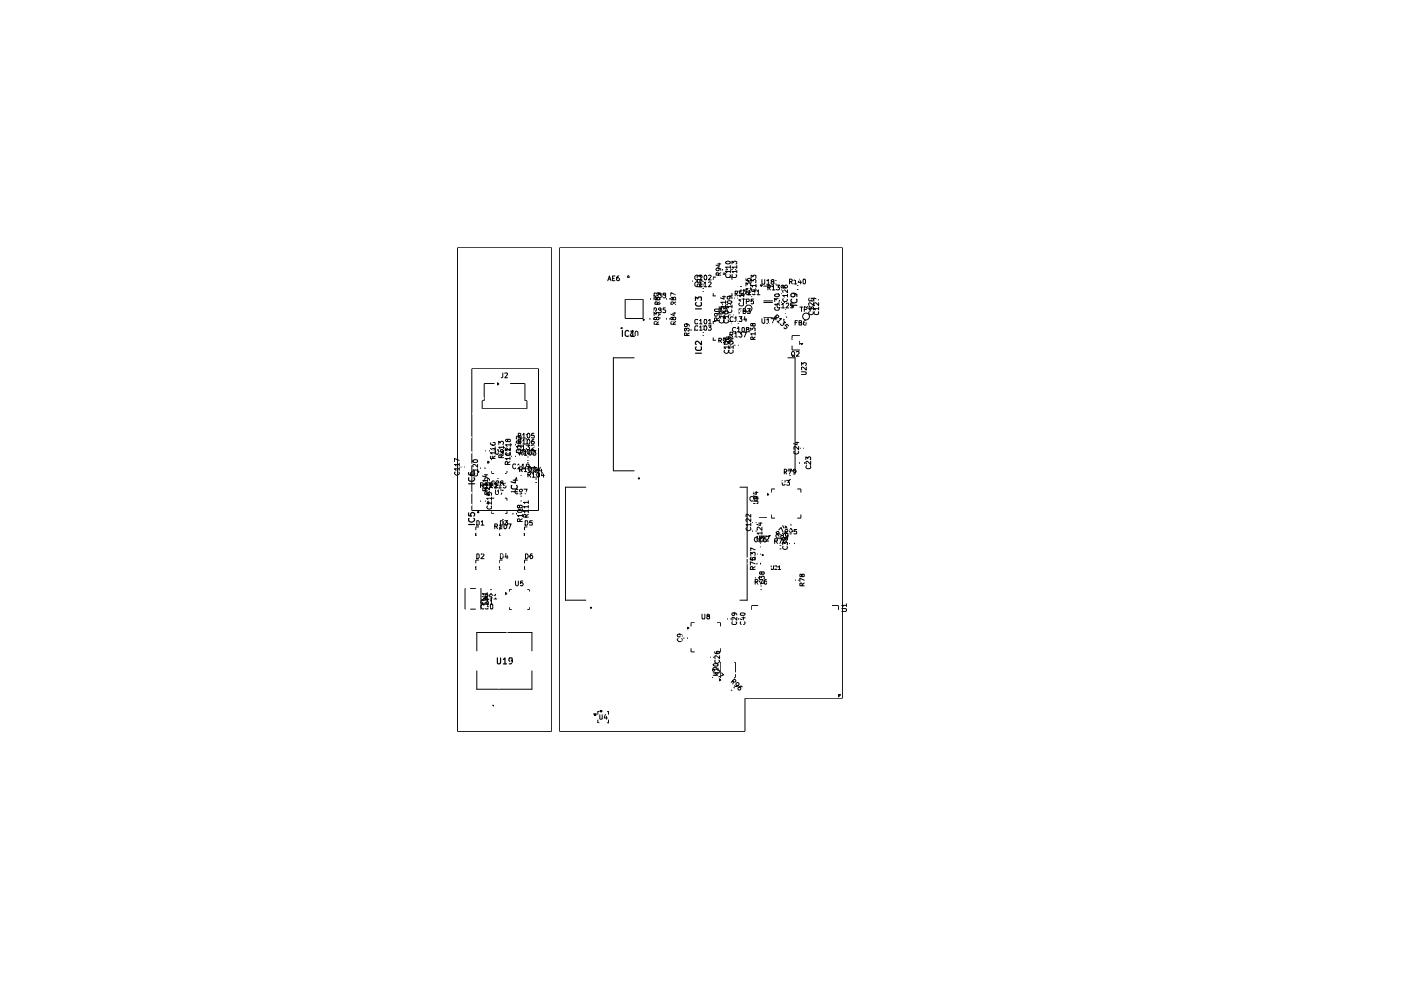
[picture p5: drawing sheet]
<svg xmlns="http://www.w3.org/2000/svg" width="297mm" height="210mm" viewBox="0 0 297 210" stroke-linecap="round" stroke-linejoin="round" font-family="sans-serif">
<g fill="none" stroke="#000" stroke-width=".21">
<path d="M97 52.5h20v102.6h-20zM118.7 52.5h59.9v95.5h-20.7v7.1h-39.2zM128.9 59.5l.3-1 .3 1M129 59.2h.5M129.9 59h.3M130.4 58.5h-.5v1h.5M131.2 58.5l-.3 .1-.2 .8 .3 .1 .3-.1v-.4l-.2-.2-.4 .3M133.2 58.4l.3 .4h-.5zM146.9 59.5v.2M147.6 59.5v.2M147.8 58.9v-.6l.5 .3v-.3h.5v.6M147.9 58.4l-.2-.1-.4 .3v.5l.4 .3 .2-.1"/>
<path d="M147.9 59.9l-.2-.1-.4 .2v.5l.4 .3 .2-.1M148.3 59.3l.1 .1v.3l-.4 .2-.2-.3 .1-.3h.7l.2 .4M148.3 58.6l.3-.3v1.1M148.3 59.4h.5M149 59.7h.2M149.4 58.4l.1-.1a.55 .55 0 0 1 .4 .5 .55 .55 0 0 1-.4 .6l-.2-.5zM150.2 58.4l.4-.1 .2 .2-.6 .9h.6M150.2 59.9l.4-.1 .2 .1-.6 .9h.6M151.7 58.8h-.5v.5M152.1 56h.7M152.2 56.8l.2 .1a.32 .32 0 0 1 0 .4 .32 .32 0 0 1-.5 0 .32 .32 0 0 1 0-.4 .73 .73 0 0 1 .9 .2v.2M152.3 58.3v-.4l-.4-.1-.1 .5h1"/>
<path d="M152.5 55.8v.7l-.7-.3M152.8 57.8l-.5 .3M153.2 57v.4M153.3 57.9h.5v.3h-.5M153.9 58.3l-.1 .2 .3 .3h.5l.3-.3-.1-.2M153.9 55.5a.58 .58 0 0 1 1 .2 .58 .58 0 0 1-1.1-.1zM154 57v.4M154.2 57v.3M154.7 58.8h.5v.5M154.9 57.6h-1.1l.3 .2M154.9 56.6h-1.1l.3 .3M154.9 56.3v.6"/>
<path d="M154.9 57.3v.5M155 57v.3M155.2 56v-.6l.3 .3 .2-.3 .4 .1 .1 .4-.2 .1M155.2 57v.3M155.3 58.3l-.1 .4 .2 .1h.6l.2-.3-.2-.2M155.9 57v.3M156.2 57.6h-1l.2 .2M156.2 56.6h-1l.2 .3M156.2 56.3v.6M156.2 57.3v.5M158.2 59.1v.3l.4 .2 .5-.1v-.4l-.4-.1-.2 .2v.2l.2 .2M158.4 60v.2"/>
<path d="M159 60v.2M159.3 59.9v-.6l.4 .3 .2-.3h.2l.2 .1-.1 .5M159.3 59v-.7l.4 .4v-.3l.2-.1 .4 .1-.1 .6M161.5 59.3v.8l.3 .2 .3-.1v-.9M162.6 59.5l.3-.2v1M163.7 59.7l-.2-.2 .1-.1h.5l-.1 .3-.5 .2v.2l.2 .2 .4-.1v-.4l-.2-.1M164.4 59.5h.2M167.4 59.7h.5l.1-.3-.6-.2v1M167.6 59.7l.4 .5M168.3 59.5l.4-.3v1M169.5 59.2l-.3 .7h.7M169.8 59.5v.7"/>
<path d="M170.4 59.2l.4 .2v.6l-.2 .2-.3-.2v-.6zM100 78.2h14.2v30h-14.2zM106.6 79.1v.8l-.3 .2M107 79.2l.5-.1 .1 .1-.6 .9h.6M132.5 63.5h3.9v4h-3.9zM133.6 70.2h.6l-.6 .8 .1 .2h.5M134.5 75.9h-4.5v23.9h4.5M134.7 71.2v-.7l.1-.3 .5 .3v.7M136.4 67.7l.2 .1-.1 .1-.1-.1zM137.8 67.4v.4M137.9 63.2v.3M138.6 67.4v.4"/>
<path d="M138.7 62.7h.4l.1-.5-.5-.1-.1 1.4M138.7 65.9l.5-.1v-.4l-.2-.1h-.3v1M138.7 66.9v-.6l.4 .3 .1-.3h.4v.6M138.9 62.1v.3a.7 .7 0 0 0 1 .1l-.2-.4h-.3h-.1v.5l.1 .1M138.9 62.7l.3 .5M138.9 65.9l.3 .4M139.2 67.4l.2-.2 .3 .1v.4l-.2 .1-.3-.1v-.3l-.3-.2-.2 .2v.2l.2 .2 .3-.2M139.3 63.2l.1-.2h.3l.2 .2-.1 .4h-.4l-.1-.4-.3-.2-.1 .2v.4h.3l.1-.2M139.3 68.7l-.1-.5h-.4l-.1 .5h1M139.4 64.5v-.4l-.5-.1v.5h1M139.7 68.2l-.4 .3M139.7 63.5h.4"/>
<path d="M139.7 64.3h.4M139.7 66.7h.4M139.7 67.4h.4M139.8 62.6l-.2-.1v-.3l.5-.1 .1 .3-.6 .3v.4l.2 .1a.34 .34 0 0 0 .4-.5l-.2-.1M139.8 65.8l-.2-.4 .2-.1 .3 .1v.3l-.5 .2 .1 .4h.4l.1-.3-.2-.2M139.9 64l-.5 .3M140.7 62.6l-.2-.2 .1-.3h.5v.3l-.6 .3 .2 .5h.3l.1-.3-.1-.3M141.1 65.3h-.5l-.1 .5 .5-.1 .1 .2v.4l-.6-.1M141.4 63.2v.3M141.4 67.4v.4M142 63.2v.3M142 67.4v.4"/>
<path d="M142.6 66.4h.7M142.7 63.2l.2-.2 .4 .2-.1 .4h-.4l-.3-.6-.3 .2 .2 .4 .3-.2M142.7 67.4l.2-.2 .4 .1v.4l-.2 .1-.4-.2v-.3l-.2-.1-.3 .2 .1 .3 .2 .1 .2-.2M142.8 64.5v-.3l-.1-.2-.5 .2v.3h1.1M142.8 68.7l-.1-.5h-.4l-.1 .5h1.1M142.9 66.2v.7l-.7-.3M143.3 62.5l-1.1-.4v.6M143.3 64l-.5 .3M143.3 68.2l-.5 .3M145.5 69.8l.2-.2a.36 .36 0 0 1 .4 .2 .36 .36 0 0 1-.1 .4h-.4l-.2-.6-.3 .1 .1 .5h.3v-.2M145.5 68.7h.2v.5l-.2 .1-.4-.1v-.5a.75 .75 0 0 1 1 .2v.3M145.6 71.1v-.4l-.4-.1-.1 .5h1"/>
<path d="M146.1 70.6l-.5 .4M146.5 69.8v.3M147.3 69.8v.3M147.8 60.4l.4-.2 .1 .1v.5h.5h-1zM147.9 69.2l-.4-.1-.2 .2v.5l.2 .2 .4-.1M147.9 67.8l-.4-.1-.2 .2v.6l.2 .2 .4-.1M148.3 69.3l.3-.2v.9M148.3 68l.3-.3v1M148.3 60l.3-.2v1M148.3 70h.5M148.3 68.7h.5M148.8 60.2l-.5 .3"/>
<path d="M149 71.2h.2M149 60.4h.2M149 70.5h.2M149 69.1h.2M149 69.8h.2M149 61.2h.2M149 61.8h.2M149.3 60l.2-.2v1M149.3 60.8h.6M149.4 69.1a.47 .47 0 0 1 .5 .5 .47 .47 0 0 1-.5 .4l-.1-.3zM149.4 67.7a.47 .47 0 0 1 .5 .5 .47 .47 0 0 1-.5 .5l-.1-.4zM150.2 69.1h.6l-.3 .3 .3 .2-.1 .4-.5-.1"/>
<path d="M150.2 68l.3-.3v1M150.2 68.7h.6M151.2 62.2v.5h.5M151.2 71.6v.5h.5M151.5 65.7l.1-.2h.7l.2 .3-.2 .2h-.7zM151.7 68.2h-.5v.5M151.9 66.5h.2v.4l-.5 .2-.1-.3 .1-.3h.6l.3 .4M152 68v-.5l-.4-.1-.1 .2v.4h1M152.4 72.2l.5-.1 .1-.2-.2-.2h-.4v.9M152.5 66.1l.2-.1h.5l.3 .3-.7 .2-.3-.1zM152.5 65v.5h.5l-.2-.1 .2-.4h.4v.5M152.5 67.4l-.5 .3"/>
<path d="M152.6 67.8a.5 .5 0 0 0 .1 .6 .5 .5 0 0 0 .6 0l.2-.2-.1-.4M152.7 72.2l.3 .4M152.9 66.7v.2M152.9 65.7l-.1 .4a.52 .52 0 0 0 .7 .2 .52 .52 0 0 0 .3-.6M153.2 62.9h.6M153.2 64.5v.2M153.3 67.3h.5v.3h-.5M153.4 66.2l.3-.2h.6l.1 .1a.53 .53 0 0 1-.4 .5 .53 .53 0 0 1-.6-.4zM153.5 73h.3M153.5 73.8h.3M153.5 71.5l.3 .5h.6v-.5h-.5v.4l.2 .1M153.5 62.7v.7l-.8-.2"/>
<path d="M153.5 67.1h-1l.2 .4M153.5 66.9v.6M153.6 74.3l-.1 .3 .4 .3 .6-.3-.1-.3M153.6 72.5l.7-.1 .2 .3a.58 .58 0 0 1-1-.1zM153.6 67.8a.42 .42 0 0 0 0 .6 .42 .42 0 0 0 .6 0l.2-.2-.1-.4M153.6 66.7v.2M153.8 65.1h.6M153.8 65h-1l.3 .3M153.8 64.1h-1l.3 .2M153.8 63.8v.5M153.8 64.7v.6M153.9 66.7v.1"/>
<path d="M153.9 72.1l-.4 .2-.2-.2 .1-.4h.4l.1 .2-.1 .7h-.4M154 64.5v.2M154.1 64.9v.6l-.7-.1M154.2 63.9a.63 .63 0 0 1 1 .2 .54 .54 0 0 1-.6 .3 .54 .54 0 0 1-.4-.5zM154.2 64.5v.2M154.3 71.8l.5-.1 .1 .2-.6 .7h.6M154.3 65.7l-.1 .4a.52 .52 0 0 0 .6 .2 .52 .52 0 0 0 .3-.6M154.4 67.1h-1l.4 .4M154.4 66.9v.6M154.5 72.5h.9a.54 .54 0 0 1-.4 .5 .54 .54 0 0 1-.6-.3zM154.5 73.6h-1l.3 .3M154.5 73.3v.6"/>
<path d="M154.6 66.7v.1M154.6 74.3l-.2 .3 .5 .3 .5-.2v-.4M154.6 62.8l.2 .1v.4l-.2 .1-.4-.1v-.4a.75 .75 0 0 1 1 .2v.2M154.7 68.2h.5v.5M154.8 71h.5l.1-.5-.6-.1v1.1M154.8 66.7v.1M154.9 64.5v.2M154.9 73.1v.2M155 71l.4 .5M155.2 65h-1l.2 .3M155.2 62.2v.5h-.5M155.2 64.7v.6"/>
<path d="M155.2 71.6v.5h-.5M155.4 67.2a.49 .49 0 0 0-.6 .1 .49 .49 0 0 0 .1 .7v.2l.5-.1M155.4 73.6h-1l.4 .3M155.4 71.8l-1-.4v.7M155.4 73.3v.6M155.6 66.7v.1M155.7 73.1v.2M155.7 63.1v.2M155.8 70.7l.2-.3v1.1M155.8 67.5l.2-.4v1.1M155.8 71.5h.5M155.8 68.2h.6"/>
<path d="M155.8 73.1v.2M155.9 62.2l.5-.1v-.3l-.5-.1v1M156 69.5l-.5-.1a.55 .55 0 0 0 0 1l.5-.1M156 62.2l.4 .5M156.3 69.7l.3-.3v1M156.3 70.4h.6M156.4 68.5h.3M156.4 69.3h.3M156.4 69.5h.3M156.4 70.2h.3M156.4 63.1v.2M156.6 73.1v.2"/>
<path d="M156.6 70.4h.7l-.3 .4 .3 .2-.1 .4h-.6M156.7 67.1h.6l-.3 .5h.2l.1 .1-.1 .5-.5-.1M156.7 66h.4M156.8 64.3l-.2 .2 .3 .4 .7-.1v-.5M156.9 61.5h.4M156.9 60.7h.4M157 70.7h.2M157 71.5h.2M157.1 65.4h-.4v1.1M157.4 69.4h.3l.1 .2-.1 .8h-.3l-.1-.2zM157.4 62.1l-.1 .2h-.4l-.1-.5 .5-.1 .1 .2-.1 .6-.4 .2M157.4 63.4h.6"/>
<path d="M157.6 66h.3l.2-.2-.2-.4h-.3v1.1h.4l.2-.4-.3-.1M157.6 70.4h.6l-.4 1.1M157.6 63.6h-1l.4 .3M157.6 62.7h-1l.4 .2M157.6 61.7h-1l.4 .3M157.6 61.4v.6M157.6 62.4v.5M157.6 63.3v1.1M157.7 61.7h.6l-.4 1M157.9 67.1l-.2 .7h.6M158.2 60.6v-.7l.3 .3a.35 .35 0 0 1 .3-.3 .35 .35 0 0 1 .4 .3l-.1 .4M158.2 67.5v.7"/>
<path d="M158.2 70.2v.3M158.2 63.9h.5l.1-.4-.6-.1v1M158.2 61.6l-.4-.1-.2 .2v.5l.3 .3 .3-.1M158.4 69.8h-.2v-.3l.5-.1 .1 .2-.1 .2-.5 .1 .1 .5h.4l.1-.2-.2-.4M158.5 65.4h.6l-.4 .5h.3l.1 .1-.1 .5-.5-.1M158.6 62.5h.6h-1v-.6h.4l.1 .6M158.6 61.7l.3-.2v1M159 70.2v.3M159.2 61.2h-1l.2 .3M159.2 70.1v-.6l.3 .3 .2-.3 .4 .1-.1 .5M159.2 61.9l-.5 .3M159.2 61v.5"/>
<path d="M159.3 63.5h.2M159.3 62.9h.2M159.3 61.2v.3l.2 .3h.5l.3-.2-.1-.4M159.5 61.5h.6l-.3 .3 .3 .2v.4h-.6M159.6 60.7v.2M159.6 68.7l.1-.1h.3l.1 .5-.3 .1-.4-.6-.2 .1v.4l.1 .1 .3-.3M159.7 72l-.1-.5h-.4v.5h.9M159.8 63.4h-.5v.5v-.1l.5 .1v.4h-.5M160.1 70.8h-.9l.2 .2M160.1 71.5l-.4 .3M160.1 70.4v.6M160.3 60.5h-1l.3 .3"/>
<path d="M160.3 60.3v.5M160.3 60.7v.2M160.5 61.7l.3-.2v1M160.5 62.5h.6M161.2 60.4h.5l-.3 .3zM161.5 67.6v.7l.3 .3 .3-.2v-.8M161.9 67.3h.1M161.9 63.8h.1M161.9 64.2h1.9M161.9 60.7h1.9M161.9 67.3h1.9M161.9 63.8h1.9"/>
<path d="M162.6 67.8l.3-.2v1M162.6 60.3h.6M162.6 68.6h.6M162.8 61h.4l.1-.5h-.5v1M163 61l.3 .5M163.5 67.6h.7l-.5 1M163.7 60.8l.3-.3v1M163.7 61.5h.6M163.8 67.3h.1M163.8 63.8h.1M164.3 63.9v-.7l.3 .3a.35 .35 0 0 1 .3-.3 .35 .35 0 0 1 .4 .3l-.1 .4M164.3 62.5a.63 .63 0 0 1 1 .2 .54 .54 0 0 1-.6 .2 .54 .54 0 0 1-.4-.4z"/>
<path d="M164.3 67.3l.2 .3h-.5zM164.3 65.2v.4l.2 .2h.5l.3-.4-.1-.2M164.4 60.2h.2M164.4 67.1l.4 .3 .3-.2v-.2l-.3-.3-.7 .7M164.6 60.5h.7l-.4 .4h.3l.1 .4-.2 .2-.5-.1M164.6 67.2l-.1 .6M164.8 68.1l.4 .4M165.1 62.2v.2M165.3 67.6h.4l-.8 .6M165.3 64.5h-1l.2 .3M165.3 64.3v.5M165.4 64.4l-.4-.1-.2 .2v.7h.6"/>
<path d="M165.7 64v.2M165.7 64.6l.3-.3v1M165.7 65.3h.6M165.7 62.2v.2M165.9 60.5v.3a.7 .7 0 0 0 1.1 .1l-.1-.4h-.4h-.1v.5h.1M166 63.3l-.1 .3 .3 .3h.5l.3-.3-.1-.3M166.1 67.6l.2 .3M166.1 68l.4 .4-.5 .1 .2 .2-.3 .3h-.2l-.3-.3M166.2 60.9l-.1 .1h-.4l-.1-.1 .1-.4h.3a.7 .7 0 0 1-.1 1h-.2M166.3 64v.2M166.4 65.7h.2M166.4 66.4h.2"/>
<path d="M166.7 67.1l.1 .3M166.7 64.4l.1-.1h.2l.2 .4-.6 .6h.6M167 62.7h-1.1l.4 .3M167 61.5v.6l-.6-.6h-.4v.5M167 62.4v.6M167 75.9h1.6v23.9h-1.6M167.2 69.1l-.3-.4-.4 .3 .4 .3-.3 .4h-.2l-.2-.4M167.9 74.7l.3-.2a.6 .6 0 0 1 0 1h-.1a.6 .6 0 0 1-.2-.8zM167.9 65.1h.1M167.9 64.9v.2M167.9 64.9h.1M167.9 73.3v.9h1.6"/>
<path d="M168 75.3l.5 .3M168.1 64.3h-.5v.5l.5-.1 .1 .4-.1 .2-.5-.1M168.3 60.2h.6M168.6 68.4h.3M168.8 74.6h.6v.3l-.6 .6h.6M169 60.6h.3M169 61.3h.3M169.1 68h-.5v.9M169.4 68.4h.4v-.4h-.4v.9h.5l.1-.3-.2-.2M169.5 71.2h.1M169.5 74.2h.1M169.5 71.2h-1.6v.9"/>
<path d="M169.5 72.3v.8M169.6 65.1h.6M169.7 72.8h.5l-.2 .3zM169.9 78.8h.8l.2 .2v.2l-.2 .2h-.8M169.9 77.5v-.6l.4 .3 .2-.3 .4 .1v.4l-.1 .1M169.9 65.1v.9M170.5 65.6h.4l.2-.2-.1-.3h-.5v.9M170.6 64.9v.3M170.9 68h-.3a.62 .62 0 0 0-.1 .9l.4-.1v-.4l-.3-.1-.3 .2M170.9 77.8v.7l-.7-.7-.3 .1 .1 .5M171.2 64.9v.3M171.4 65.1h.7l-.4 .9"/>
<path d="M171.5 66.1a.45 .45 0 0 0 .5 .6 .45 .45 0 0 0 .4-.6M171.7 64.9v.3M171.9 63.4l.1-.2h.4l.1 .2-.1 .4h-.4l-.1-.5-.4-.1v.6h.2l.2-.2M172.3 64.9v.3M172.5 65.4h-1.1l.3 .3M172.5 64.2v.6l-.8-.6-.3 .1 .1 .5M172.5 65.1v.6M172.7 66.1l-.1 .2a.61 .61 0 0 0 1 .2l-.1-.4M173.6 65.4h-1l.3 .3M173.6 64.2v.6l-.7-.6-.3 .1 .1 .5M173.6 63.6l-1-.4v.6M173.6 65.1v.6"/>
<path d="M97.4 99.4h-1l.3 .3M97.4 98.5h-1l.3 .3M97.4 97.6l-1-.4v.7M97.4 98.2v.6M97.4 99.1v.6M97.7 98.9v.2M98.5 98.9v.2M100.3 97.5h.9l.1 .4-.2 .1h-.6l-.3-.2zM101.3 99.7h-1.1l.4 .3M101.3 98.5v.6l-.6-.6h-.4v.5M101.3 99.4v.6M101.8 99.1v.3"/>
<path d="M102.8 99.1v.3M103 95.5v.2M103.4 97.7l.4 .3-.4 .3zM103.8 95.5v.2M104 93.9l.1 .3a.74 .74 0 0 0 .9 .1v-.4l-.5-.1-.1 .5 .2 .1M104.3 99.9v.5h.5M104.5 97.2v-.4l-.4-.1-.1 .5h1M104.8 97.2h-.5v.4M104.8 95.2v.3M104.9 81.3h-2.2v3.7h-.5v1.7h9.5v-1.7h-.4v-3.7h-3.1M105 96h-1l.3 .3M105 95.1h-1l.3 .2"/>
<path d="M105 96.7l-.5 .3M105 94.7v.6M105 95.7v.6M105.1 95.3v.8l.2 .3 .4-.3v-.8M105.5 81.2l.3 .2-.3 .3zM105.5 95.2v.3M105.7 94.2v-.6l.4 .3 .2-.3h.4l.1 .5-.2 .1M106.3 97v-.4l-.2-.2-.4 .1v.5h1.1M106.3 94.8v.2M106.7 95.8l-.2 .1-.4-.1 .1-.5h.4a.64 .64 0 0 1-.4 1.1M106.8 95.8h-1.1l.3 .3M106.8 94.8h-1.1l.3 .3"/>
<path d="M106.8 96.4l-.5 .4M106.8 94.6v.5M106.8 95.5v.6M107 94.8v.2M107.1 97.2h.4v.4M107.4 95.9a.42 .42 0 0 0 0 .6 .42 .42 0 0 0 .5 0l.3-.1-.1-.5v.6M107.5 99.9v.5h-.4M107.6 98.5v-.5l-.4-.1-.1 .6h1M107.6 93.3l.2-.2 .4 .1-.1 .4h-.3l-.3-.5-.3 .2 .2 .3 .2-.1M108.1 97.2h-1l.3 .3M108.1 96.3h-1l.3 .2M108.1 95v.6l-.7-.6-.3 .2 .1 .4"/>
<path d="M108.1 97.9l-.5 .3M108.1 96.9v.6M108.2 95.3h-1l.3 .3M108.2 94.3h-1l.3 .4M108.2 94.1v.6M108.2 95v.6M108.5 94.1v.3M108.5 96.6v.3M109.3 94.1v.3M109.3 96.6v.3M109.3 98.5l-.4-.1-.2 .2v.5l.4 .3 .2-.2M109.5 93.6l.7-.1 .3 .3-.3 .2h-.6l-.1-.1z"/>
<path d="M109.7 98.6l.3-.2v1M109.7 99.4h.5M109.8 94.9l.5-.1v-.3l-.5-.1v.9M109.9 95.8h.5v-.4l-.5-.1v1M109.9 93.6h.4l.1-.4-.5-.1v1M109.9 92.4h.4l.1-.5h-.5v1M110 95.9v-.4l-.2-.2-.3 .1v.5h1M110.1 95.8l.3 .5M110.1 94.9l.2 .4M110.1 93.6l.3 .5M110.1 92.4l.3 .5M110.2 96h.5v-.4l-.5-.1v1"/>
<path d="M110.2 99.6l.5-.1v-.4l-.1-.1h-.4v1M110.4 99.9h.2M110.4 96l.3 .5M110.4 99.6l.3 .4M110.5 94.7h-1l.2 .3M110.5 92.5v.6l-.8-.6-.2 .1 .1 .4M110.5 95.3l-.5 .4M110.5 94.4v.6M110.7 98.6l.2-.2v1M110.7 99.4h.6M110.7 94.7l.3-.3v.9M110.7 95.3h.6"/>
<path d="M110.8 95.6l.3-.3v1M110.8 93.5l.3-.4v1M110.8 92.2l.3-.3v1M110.8 96.3h.6M110.8 94.1h.6M110.8 92.9h.6M111.2 95.8l.2-.3v1M111.2 99.3l.2-.3v1M111.2 96.5h.5M111.2 100h.5M111.4 95.7h.2M111.4 96.5h.2"/>
<path d="M111.5 93.3h.2M111.5 94h.2M111.5 94.4h.2M111.5 95.1h.2M111.5 92.2h.2M111.5 92.9h.2M111.7 94.4h.6l-.4 .3 .4 .2-.1 .4-.5-.1M111.8 98.1h.3M111.8 98.8h.3M111.8 96.9h.3M111.8 97.7h.3M111.8 95.4l.1-.1a.47 .47 0 0 1 .5 .5 .47 .47 0 0 1-.5 .5l-.1-.4z"/>
<path d="M111.8 93.2l.2-.1a.53 .53 0 0 1 .4 .6 .53 .53 0 0 1-.5 .4l-.1-.3zM111.8 91.9h.2a.55 .55 0 0 1 .4 .5 .55 .55 0 0 1-.4 .5l-.2-.4zM112.1 95.7l.2-.2a.52 .52 0 0 1 .4 .5 .52 .52 0 0 1-.3 .5l-.3-.2zM112.2 98.8l-.2 .2-.4-.2 .1-.4h.4a.64 .64 0 0 1-.4 1M112.4 99a.53 .53 0 0 1 .3 .5 .53 .53 0 0 1-.4 .5l-.2-.2v-.6zM112.6 94.5h.6v.3l-.6 .5h.6M112.7 95.6l.3-.3v1M112.7 96.3h.6M112.9 99.2l-.4-.1-.1 .3v.5l.3 .3 .2-.1M113 95.5h.6l-.3 .3 .3 .3-.1 .3h-.5M113.2 93.1l-.3 .1a.74 .74 0 0 0-.1 .9h.4l.1-.4-.1-.1h-.4l-.1 .1M113.2 91.9h-.4l-.1 .5 .5-.1 .1 .4-.2 .2-.4-.1"/>
<path d="M113.3 99a.53 .53 0 0 1 .3 .5 .53 .53 0 0 1-.4 .5l-.2-.6zM113.9 99.6l-.1 .1h-.3l-.1-.5h.5v.7l-.4 .3M114.6 99.1l-.3 .7h.6M114.8 99.5v.7M167.1 99.5h.7l-.4 1M168.4 95.7l-.1 .4a.52 .52 0 0 0 .7 .2 .52 .52 0 0 0 .2-.6M168.7 93.8h.6M168.7 99.9l-.1 .3h-.3l-.2-.3 .1-.3 .4-.1 .1 .2-.1 .8h-.4M169 93.7v.6l-.8-.2M169.3 94.7v.6l-.7-.6h-.3l.1 .5M169.5 98v.3M169.7 95v.1"/>
<path d="M170.4 95v.1M170.6 98v.3M170.9 97.5v-.6l.4 .3v-.3h.1h.5l-.1 .6M171 98.7a.42 .42 0 0 0 0 .6 .42 .42 0 0 0 .6 0l.3-.1-.1-.5M171.9 97.8v.7l-.7-.7-.3 .2 .1 .4M96.5 100.1l-.1 .3 .4 .4 .6-.3-.1-.4M100.3 100.3l-.1 .3 .3 .3h.5l.3-.1-.1-.5M100.7 113.2h.2v.4M100.7 113.6h.3M101.1 117.4h.3l.2 .3v.5l-.3 .2h-.2zM101.1 110.4h.3l.2 .2v.6l-.2 .1h-.3zM101.6 118.7h-.7v.7"/>
<path d="M101.6 111.7h-.7v.7M101.8 103v.3M101.9 102.9h.5v-.5h-.5v1M101.9 106.1v.3M102 117.5l.4-.1 .2 .3-.7 .7h.7M102 110.7l.3-.3v.9M102 111.3h.6M102.1 102.9l.3 .5M102.6 103v.3M102.7 100.7h.7M102.8 102.4h.7l.3 .3-.3 .2h-.5l-.2-.1zM102.9 104.1l-.1-.6h-.4v.6h1"/>
<path d="M102.9 102.7l.2-.3v1M102.9 103.4h.5M102.9 106.1v.3M103 100.6v.6l-.7-.3M103.2 101.3l.2 .1-.1 .5h-.4l-.1-.5a.72 .72 0 0 1 1 .3v.2M103.2 104.5v.5h.5v-.5l.5 .1-.1 .4M103.3 104.8v-.4l-.2-.2-.3 .1v.5h1M103.4 102.8h-1l.2 .2M103.4 101.9h-1l.2 .2M103.4 107.3a.42 .42 0 0 0 0 .6 .42 .42 0 0 0 .6 0l.2-.2-.1-.4M103.4 103.5l-.5 .3M103.4 101.5v.6"/>
<path d="M103.4 102.5v.5M103.4 106.3l.4 .3-.4 .1zM103.5 103.8h.3M103.5 104.5h.3M103.8 102.2v.3M103.8 102.7l.3-.3v1M103.8 103.5h-1l.2 .4M103.8 103.3v.6M103.8 103.4h.6M103.8 104.2l-.5 .4M103.9 103h.4l.1-.5-.5-.1v1.1M104.1 103l.3 .5"/>
<path d="M104.2 106.7h-1l.3 .2M104.2 105.7h-1l.3 .3M104.2 105.4v.6M104.2 106.3v.6M104.3 108.4v.5h.5M104.5 102.2v.3M104.8 105.6h-.5v.5M104.8 102.4h.2a.53 .53 0 0 1 .3 .5 .53 .53 0 0 1-.4 .5l-.2-.4zM104.8 102l-.3-.1-.4 .5 .3 .6 .4-.1M104.8 102.7l.3-.3v1.1M104.8 103.5h.6M104.9 111.6h.5v-.4l-.5-.1v1"/>
<path d="M105.1 103.9l.1 .9h.4l.1-.9M105.2 111.6l.3 .5M105.4 103.3h.2M105.4 104.1h.2M105.5 101.5h.2M105.5 102.2h.2M105.7 102.4l-.1 .2h-.3l-.1-.2v-.4l.4-.1 .1 .3-.1 .8h-.4M105.7 102.7l.3-.3v1.1M105.7 103.5h.6M105.8 113.2h.2v.4M105.8 113.6h.3M105.9 111.4l.3-.3v1"/>
<path d="M105.9 112.1h.5M106.1 117.4h.4l.2 .3v.5l-.4 .2h-.2zM106.1 103.9h.6l-.4 .9M106.1 110.4h.4l.2 .2v.6l-.2 .1h-.4zM106.3 102.4l-.2-.2 .1-.2h.5v.3l-.6 .3 .2 .4 .4-.1v-.4l-.2-.1M106.5 110.1h.3M106.5 110.9h.3M106.6 118.7h-.6v.7M106.6 111.7h-.6v.7M106.9 111.2l.3-.1 .2 .4-.1 .6h-.4l-.1-.2zM107 110.4h.6l-.3 .3 .3 .1v.5h-.6M107.1 105.6h.4v.5"/>
<path d="M107.2 102.4h-.4l-.1 .6 .5-.1 .1 .4-.2 .2-.4-.1M107.3 117.3l-.2 .8h.6M107.5 108.4v.5h-.4M107.5 117.8v.6M107.7 111.1h.7l-.5 1M108.8 108.8v.3M109.5 101.3h.1M109.5 101.5h.1M109.5 101.3v.2M109.5 108.8v.3M109.7 108.2a.63 .63 0 0 1 1 .2l-.2 .2h-.6l-.2-.1zM109.8 103.8l-.3-.1-.3 .3v.5l.3 .2 .3-.1"/>
<path d="M110 107.8v.4M110.2 107.3l.1-.2 .4 .2v.2l-.4 .2-.3-.6-.3 .1v.4l.3 .1 .2-.2M110.2 110.6v-.4l-.1-.2-.4 .1v.5h1M110.4 100.9h.2M110.4 105.2h.2M110.4 106.2h.2M110.7 109.3h-1l.3 .3M110.7 104.1v.2h-.5v-.4l.2-.2 .3 .1v.7l-.2 .2h-.3M110.7 110l-.5 .3M110.7 109.1v.5M110.8 107.8v.4M111 113.2h.2v.4"/>
<path d="M111 113.6h.3M111.1 103.7h.7l-.5 1M111.3 110.4l.5 .1 .1 .4-.1 .4h-.5zM111.4 117.4h.4l.2 .5-.3 .5h-.3zM111.5 109.6v-.5h-.3l-.2 .1v.4h1M111.8 111.7h-.6v.7M111.9 118.7h-.7v.7M111.9 100.7h.5l.1-.4-.6-.1v1M112 108.4h-1l.3 .3M112 107.4h-1l.3 .3M112 106.5h-1l.3 .3M112 109.1l-.5 .3"/>
<path d="M112 106.2v.6M112 107.2v.5M112 108.1v.6M112.2 100.7l.3 .5M112.9 110.4h-.5l-.1 .4h.6v.5h-.6M112.9 117.4h-.4l-.1 .5v.5h.4l.1-.5-.1-.1-.4 .1M112.9 100.5l.2-.3v1M112.9 101.2h.6M113.5 101.6h.3M113.5 102.3h.3M113.6 101.2h.1M113.6 100.5h.1"/>
<path d="M113.9 100.2h.2l.3 .1v.7l-.3 .2a.58 .58 0 0 1-.2-1zM115 100.2l-.2 .6h.6M115.2 100.5v.7M124.2 103.3h-4.3v24h4.3M135.4 101.3l.2 .1-.1 .1-.2-.1zM156.9 103.3h1.5v24h-1.5M158.2 111.8a.51 .51 0 0 0 .3 .7 .51 .51 0 0 0 .7-.2l-.1-.5M159.1 118.3v.4l.5 .1-.1-.5h.6l-.1 .5M159.2 117.8v-.7l.3 .3 .2-.3 .4 .1-.1 .6M159.2 111.3h-1l.3 .2M159.2 110v.6l-.6-.6h-.4v.6M159.2 109.1v.5l-.6-.5h-.4v.5"/>
<path d="M159.2 110.9v.6M159.3 118.1l-.1 .4 .4 .2 .5-.2-.1-.4M159.6 110.7v.2M159.6 112.5v.2M159.6 105.3l-.3-.1-.3 .3v.5l.3 .3 .3-.1M159.7 104.4h.2M159.7 105h.2M159.8 106.3h.9l-.1 .5h-.8M160.1 116.6l-.9-.4v.6M160.1 119.5l-1-.4v.7M160.1 104.4h.6M160.2 105.7l-.2-.1v-.3h.5l-.1 .4h-.4v.5l.2 .1 .3-.1v-.5h-.1"/>
<path d="M160.3 110.7v.2M160.3 112.5v.2M160.4 104.2v.6l-.7-.2M160.5 119.3v.4M160.5 113.7l.1 1 .4-.1v-.9M160.5 114a.45 .45 0 0 0-.6 .4 .45 .45 0 0 0 .6 .4M160.6 117.4v.2M160.6 113.7l-.1 .4 .3 .2h.5l.2-.2v-.2l-.1-.2M160.7 105.2v.6l-.5-.6h-.3v.6M160.9 110.9h.6M160.9 113.7h1.7M160.9 109.8h1.7"/>
<path d="M161 114.1l.2-.2v1M161 114.9h.5M161.2 115.3h.1M161.2 116h.1M161.2 110.8v.6l-.8-.2M161.2 117.4v.2M161.2 119.3v.4M161.5 114l.3-.3v1M161.5 114.7h.6M161.5 113h-1l.3 .3M161.5 111.8v.6l-.7-.6-.3 .1 .1 .5M161.5 112.8v.5"/>
<path d="M161.7 117.6l.1 .1v.1l-.2-.1zM162.4 113.9h-.3a.7 .7 0 0 0 0 1l.4-.2v-.2l-.2-.3h-.2l-.2 .3M162.5 113.8h.5v.3l-.6 .6h.6M162.7 104.6l.3 .3-.3 .1zM163 113.5h.4l-.4 .3zM163.5 120l.1 .7 .4-.1v-.6M163.5 109.1v.8h.8M164.3 114.7h.5v-.3l-.5-.2v1M164.3 103.7h-.8v.7M164.5 114.7l.3 .5M164.8 113.4l.4-.5-.2-.2h-.2l-.3 .2 .7 .8M165 113.2l.6 .1"/>
<path d="M165.1 112.4l.5-.6 .4 1.1M165.2 113.2l-.4-.1-.3 .4 .3 .6 .4-.1M165.2 114.2h.6l-.4 1M165.3 115.6h.4M165.3 116.4h.4M165.7 114.5h.3M165.7 115.2h.3M165.8 113.5l-.3-.1 .1-.3h.4l.1 .3-.6 .3a.34 .34 0 0 0 .4 .4l.2-.2-.2-.4M165.9 101.9v1h.4l.2-.2v-.8M165.9 111.4l.4 .7 .5-.4M165.9 115.5v-.6l.4 .3 .2-.3 .4 .1v.5M166 115.8a.5 .5 0 0 0 .2 .6 .5 .5 0 0 0 .6 0l.2-.2-.1-.4"/>
<path d="M166.3 100.1h.3l.2-.2-.2-.4h-.3v1M166.4 114.2l.3 .2v.7l-.3 .1a.63 .63 0 0 1 0-1zM166.4 114h.1v.5h-.6l.1-.5h.7l.3 .2v.3M166.4 113l-.2 .2M166.5 112.8l.5-.1v-.3l-.1-.1h-.4v.9M166.5 111.5l.4 .5M166.5 100.1l.3 .4M166.7 112.8l.3 .4M166.8 101.9h.6l-.4 .4 .4 .1v.4h-.6M167 113.5l-.2 .2M167 113.5v.2h-.4l-.1-.5h.5v.7l-.4 .2M167.3 100.9h.4"/>
<path d="M167.3 101.6h.4M167.4 115.1v.3M167.5 111.3h.4M167.5 112.1h.4M168 112.7l-.4 .2-.2-.2 .1-.4h.4l.1 .1-.2 .8h-.3M168.4 115.1v.3M168.9 112.3h-.5l-.1 .4h.6v.4h-.6M169 103.7h.8v.7M169.8 109.1v.8h-.8M98.7 124.8v4.4M99.7 124.8h1.2M99.7 129.2h1.2"/>
<path d="M100.7 120.3l.2-.1v.5M100.7 120.7h.3M101.1 138v-3.9h11.7v3.9M101.9 124.8v4.4M102.3 126.5l1 .2-.8 .2 .8 .3-1 .1M102.4 127.7l-.1 .4 .1 .2 .3-.1 .3-.5 .3 .2-.1 .4M102.6 128.2l-.3-.1-.4 .4 .3 .6 .4-.1M102.6 127.2l-.3-.1-.4 .4 .4 .6 .3-.1M102.9 126.5h.5l.1-.3-.6-.2v1M103 128.1h.5l-.3 .4h.3v.2v.4l-.5-.1M103 127.1h.5l-.3 .4h.3v.4l-.1 .2-.4-.1M103.1 126.5l.4 .5"/>
<path d="M103.2 126.2h.2M103.2 126.9h.2M103.2 127.2h.2M103.2 127.9h.2M103.3 125.9h-1l.2 .3M103.3 125.6v.6M103.9 125h.4M103.9 125.8h.4M104 127.4l.2-.3v1M104 128.1h.5M104.1 128.1l.4 .3-.1 .7h-.3l-.1-.2v-.5zM104.4 126.4l-.1 .2h-.4l-.1-.2v-.2l.4-.2a.7 .7 0 0 1-.1 1h-.2"/>
<path d="M104.7 126.2l.4-.2v1M104.7 127h.6M105.8 120.3l.2-.1v.5M105.8 120.7h.3M107.1 125.6l.4 .3-.4 .2zM108 128.7v.5h.5M108.5 125h-.5v.4M109.3 123.2v.8l.3 .2 .3-.2v-.8M110.8 123.2h-.4l-.1 .5 .4-.2 .2 .3-.1 .3h-.5M111.1 120.3l.1-.1v.5M111.1 120.7h.3M111.8 125h.4v.4"/>
<path d="M112.2 128.7v.5h-.4M125.2 128.7l.2 .2v.1l-.2-.1zM143.8 135.4l-.2 .3 .5 .4 .5-.3-.1-.4M144.1 134.5l.2 .1-.1 .4h-.5l-.1-.4 .2-.1 .8 .1v.4M145 135.2v.2M145.8 133l.3 .1-.3 .3zM145.8 135.2v.2M146.5 137.5v.7h.8M147.3 132h-.8v.8M148.8 130.2l.1 1h.5v-1M150 130.6l-.1-.1v-.2h.5v.3h-.4l-.1 .3v.3h.5l.1-.3-.3-.3M150.6 139.2v.3"/>
<path d="M151.3 139.2v.3M151.6 138.2v.2l.2 .2h.6l.2-.2-.2-.3h-.4l-.1 .3 .2 .2M151.6 140v.4l.4 .2 .6-.3-.2-.3M152 132h.8v.8M152.6 139v.6l-.8-.6-.2 .1v.5M152.8 137.5v.7h-.8M154.2 131.1v.3M155 131.1v.3M155.3 131.8l-.1 .4 .2 .2h.6l.2-.3-.2-.3M155.6 131.1v.3M155.6 130l.2 .1-.1 .4h-.4v-.5h.7l.2 .4M156.2 130.9v.6l-.6-.6-.4 .1 .1 .5"/>
<path d="M156.6 131.1v.3M157 130h.7l.3 .2-.3 .3h-.6l-.1-.1zM157.1 131.8l-.1 .4 .2 .2h.5l.3-.3-.2-.3M157.3 131h.7M157.6 130.8v.7l-.7-.3M159.6 120.7v-.5l-.4-.1-.1 .6h1M160.1 123.4h.5l.1-.4-.2-.1h-.4v1M160.1 120.1l-.5 .4M160.1 122.4v.2M160.4 123.4l.3 .5M160.7 128.4h-1.3v.9M160.8 122.4v.2"/>
<path d="M161 122.9h.7l-.4 1M161 122.8v-.6l.5 .3v-.3h.5v.6M161.1 123.1l-.1 .3 .3 .3h.5l.3-.3-.1-.3M161.2 124.2h.3M161.2 125h.3M161.5 121.4v-.2h.5l.1 .2-.1 .4h-.5v-.5l-.4-.1v.6h.3l.1-.2M162.5 122.9l-.4 .2v.7h.5v-.4l-.2-.2-.3 .2M164.3 120.1l.4-.1 .1 .1-.5 .6h.5M165 120.2l.3-.2v.7M165 120.7h.5M168.6 122.9v.2M169.4 122.9v.2"/>
<path d="M170 121.9l.1-.1h.4l-.1 .5h-.3l-.2-.5h-.3l.1 .5h.2l.1-.2M170.1 124.2v-.4l-.2-.2-.3 .1v.5h.9M170.5 123l-.9-.4v.7M170.5 123.6l-.4 .4M176.4 128.4h1.4v.9M178.5 129h.8l.2 .2-.2 .4h-.8M179.5 128.4h-1l.2 .2M179.5 128v.6M101.1 142.2v3.9h11.7v-3.9M104.5 149.6h.1M125.9 151.4l.3 .2 .2-.2M126.1 151.7l.1-.1 .1 .1"/>
<path d="M126.2 151.3v.3M126.7 152.7v.5h.3M127 150.9h-.3v.6M127.2 151.6l.1 .9 .4-.1v-.8M127.2 150.7h.4v.2h-.4zM128.4 151.5l-.3 .7h.7M128.6 151.9v.6M128.8 150.9h.2v.6M129 152.7v.5h-.2M151 143.6l.2 .1M151.2 142.7h1l-.1 .5h-.9M151.2 140.9l.3-.2h.6l.1 .1v.3l-.7 .1z"/>
<path d="M151.5 143l.2 .2M152 141.8l-.2-.3-.5 .1-.3 .5 .4 .2M152.2 142.1l.5 .2-.3 .4h-.8l.4 .4M152.2 141.9h-1l.4 .3M152.2 141.6v.6M152.5 143.9l.4 .2-.4 .3zM152.9 140.4h-.2v3.2h.2M153 142.7l.4 .4-1 .4M155 146.3l.2 .1M155.4 144.4l.2 .2h.3l.1-.2-.3-.5-.7 .8M155.5 144.5l-.1 .5M155.6 145.7l.1 .2"/>
<path d="M155.7 140.4h.2v3.2h-.2M155.7 145.4l.2 .1a.61 .61 0 0 0 .7-.6l-.2-.2-.4 .2 .2 .5h.3M157.4 145.6l-.3-.1a.72 .72 0 0 0-.6 .6l.1 .2 .5-.2v-.3l-.3-.2-.2 .1M177.8 147.3h.1M177.8 147.3h.5l-.5 .5z"/>
<circle cx="158.7" cy="65.4" r=".72"/>
<circle cx="170.9" cy="67.1" r=".72"/>
</g>
<g fill="#000">
<path d="M161.2 60.4h.5l-.3 .3zM164.3 67.2l.2 .4h-.5zM169.7 72.8h.5l-.2 .3zM103.4 97.7l.3 .3-.3 .2zM105.4 81.1l.3 .3-.3 .2zM103.4 106.3l.3 .2-.3 .2zM163 113.5h.3l-.3 .3zM162.6 104.6l.4 .2-.4 .2zM107.1 125.6l.3 .2-.3 .3zM145.7 132.9l.3 .2-.3 .2zM127.2 150.6h.4v.3h-.4zM152.5 143.8l.3 .3-.3 .3z"/>
<path d="M177.7 147.2h.5l-.5 .5z"/>
</g>
<g fill="none" stroke="#000" stroke-width=".25">
<path d="M131.7 69.4l.2 .2-.1 .1-.1-.1zM132 70.1v1.2M133.3 70.2l-.2-.1-.5 .1-.1 .9a.55 .55 0 0 0 .8 .1M133.8 70.4l.4-.3v1.2M133.8 71.3h.7M147.4 63.7v-.8l.6 .5 .2-.5 .5 .1-.1 .7M147.4 65.5h1.3M147.4 74.9h1.3M147.6 64.1l-.2 .4 .4 .4h.7l.2-.2-.1-.6M147.6 73.5l-.2 .4 .4 .4h.7l.2-.2-.1-.6M148.7 72.3v.8l-.8-.8-.5 .3 .2 .4M167.7 64.7h1.3"/>
<path d="M167.9 63.5h-.1a.66 .66 0 0 0 .3 .7 .66 .66 0 0 0 .9-.2l-.1-.5M168.3 62.2l.2 .2-.1 .5h-.6l-.1-.5 .2-.2h.5l.6 .2v.5M101.3 99.9l.2 .1-.1 .1-.1-.1zM99.4 108.8v.5l.5 .1-.1-.1v-.4l.2-.2h.4l.2 .2v.4l-.1 .1M99.4 100.2v.4l1 .2 .2-.3v-.2l-.2-.3h-.4l-.2 .3 .1 .4 .1 .1M99.4 111.2h1.2M99.4 102.6h1.2M99.4 109.9v.5a.66 .66 0 0 0 .8 .3 .66 .66 0 0 0 .3-.8M99.4 101.3v.5a.66 .66 0 0 0 .8 .3 .66 .66 0 0 0 .3-.8M101.3 108.5l.2 .1-.1 .1-.1-.1zM108.4 104.3h1.3M108.5 102.9l-.1 .6 .3 .2 .8-.1 .2-.3-.2-.4"/>
<path d="M108.8 101.8h.9M109.3 101.6v.8l-1-.2M105.5 139.5v1.1l.1 .2 .4-.1 .1-.2v-1M106.7 139.8l.4-.3v1.3M108.6 140l-.2 .3-.4-.1v-.7l.6 .1v.8l-.2 .3-.4 .1M106.7 140.8h.7"/>
</g>
<g fill="#fff">
<path d="M173.5 57.6l.3 .1-.1 .2-.3-.2z"/>
<path d="M175 72l.3 .2-.1 .2-.3-.2z"/>
<path d="M172.4 72l.4 .2-.1 .2-.4-.2z"/>
<path d="M175 74.6l.3 .2-.1 .1-.3-.1z"/>
<path d="M172.4 74.6l.4 .2-.1 .1-.4-.1z"/>
<path d="M123.5 57.6l.3 .1-.1 .2-.3-.2z"/>
<path d="M124.4 71.2l.3 .2-.1 .2-.4-.2z"/>
<path d="M175 77.1l.3 .2-.1 .2-.3-.2z"/>
<path d="M172.4 77.1l.4 .2-.1 .2-.4-.2z"/>
<path d="M175 79.7l.3 .1-.1 .2-.3-.2z"/>
<path d="M172.4 79.7l.4 .1-.1 .2-.4-.2z"/>
<path d="M175 82.2l.3 .2-.1 .2-.3-.2z"/>
<path d="M172.4 82.2l.4 .2-.1 .2-.4-.2z"/>
<path d="M175 84.7l.3 .2-.1 .2-.3-.2z"/>
<path d="M172.4 84.7l.4 .2-.1 .2-.4-.2z"/>
<path d="M175 87.3l.3 .2-.1 .1-.3-.1z"/>
<path d="M172.4 87.3l.4 .2-.1 .1-.4-.1z"/>
<path d="M175 89.8l.3 .2-.1 .2-.3-.2z"/>
<path d="M172.4 89.8l.4 .2-.1 .2-.4-.2z"/>
<path d="M175 92.4l.3 .1-.1 .2-.3-.2z"/>
<path d="M172.4 92.4l.4 .1-.1 .2-.4-.2z"/>
<path d="M175 94.9l.3 .2-.1 .2-.3-.2z"/>
<path d="M172.4 94.9l.4 .2-.1 .2-.4-.2z"/>
<path d="M175 97.4l.3 .2-.1 .2-.3-.2z"/>
<path d="M172.4 97.4l.4 .2-.1 .2-.4-.2z"/>
<path d="M175 100l.3 .2-.1 .1-.3-.1z"/>
<path d="M172.4 100l.4 .2-.1 .1-.4-.1z"/>
<path d="M146.5 144.1l.4 .2-.2 .2-.3-.2z"/>
<path d="M146.5 145.4l.4 .1-.2 .2-.3-.2z"/>
<path d="M170.5 142.5l.3 .2-.1 .2-.3-.2z"/>
<path d="M169.8 141.7l.3 .2-.1 .2-.3-.2z"/>
<path d="M169.1 142.5l.3 .2-.1 .2-.3-.2z"/>
<path d="M168.3 141.7l.3 .2-.1 .2-.3-.2z"/>
<path d="M175 102.5l.3 .2-.1 .2-.3-.2z"/>
<path d="M172.4 102.5l.4 .2-.1 .2-.4-.2z"/>
<path d="M175 105.1l.3 .1-.1 .2-.3-.2z"/>
<path d="M172.4 105.1l.4 .1-.1 .2-.4-.2z"/>
<path d="M175 107.6l.3 .2-.1 .2-.3-.2z"/>
<path d="M172.4 107.6l.4 .2-.1 .2-.4-.2z"/>
<path d="M175 110.1l.3 .2-.1 .2-.3-.2z"/>
<path d="M172.4 110.1l.4 .2-.1 .2-.4-.2z"/>
<path d="M175 112.7l.3 .2-.1 .1-.3-.1z"/>
<path d="M172.4 112.7l.4 .2-.1 .1-.4-.1z"/>
<path d="M175 115.2l.3 .2-.1 .2-.3-.2z"/>
<path d="M172.4 115.2l.4 .2-.1 .2-.4-.2z"/>
<path d="M175 117.8l.3 .1-.1 .2-.3-.2z"/>
<path d="M172.4 117.8l.4 .1-.1 .2-.4-.2z"/>
<path d="M175 120.3l.3 .2-.1 .2-.3-.2z"/>
<path d="M172.4 120.3l.4 .2-.1 .2-.4-.2z"/>
<path d="M171.3 140.3l.3 .2-.1 .2-.3-.2z"/>
<path d="M170.5 139.5l.3 .2-.1 .2-.3-.2z"/>
<path d="M169.1 139.5l.3 .2-.1 .2-.3-.2z"/>
<path d="M171.3 141.7l.3 .2-.1 .2-.3-.2z"/>
<path d="M170.5 141l.3 .2-.1 .2-.3-.2z"/>
<path d="M169.8 140.3l.3 .2-.1 .2-.3-.2z"/>
<path d="M169.1 141l.3 .2-.1 .2-.3-.2z"/>
<path d="M168.3 140.3l.3 .2-.1 .2-.3-.2z"/>
<path d="M99.9 106.8l.3 .2-.1 .2-.3-.2z"/>
<path d="M99.9 104.3l.3 .2-.1 .2-.3-.2z"/>
<path d="M102.9 152.2l.4 .2-.2 .2-.3-.2z"/>
<path d="M100.5 152.2l.3 .2-.1 .2-.3-.2z"/>
<path d="M123.5 149.6l.3 .2-.1 .2-.3-.2z"/>
<path d="M99.9 98.3l.3 .2-.1 .2-.3-.2z"/>
<path d="M99.9 95.7l.3 .2-.1 .2-.3-.2z"/>
<path d="M166.9 132.7l.4 .1-.2 .2-.3-.2z"/>
<path d="M162 134l.3 .2-.1 .2-.4-.2z"/>
<path d="M162.7 133.5l.3 .2-.1 .2-.3-.2z"/>
<path d="M167.8 133.1l.3 .2-.1 .2-.3-.2z"/>
<path d="M168.7 133l.3 .2-.1 .2-.3-.2z"/>
<path d="M173.7 125.5l.3 .1-.1 .2-.3-.2z"/>
<path d="M176.2 126l.3 .2-.1 .2-.3-.2z"/>
<path d="M173.5 126l.3 .2-.1 .2-.3-.2z"/>
<path d="M174.8 124.5l.3 .2-.1 .2-.3-.2z"/>
<path d="M174.3 124.1l.3 .2-.1 .2-.3-.2z"/>
<path d="M175.3 124.3l.3 .2-.1 .1-.3-.1z"/>
<path d="M164.1 126.5l.3 .2-.1 .1-.3-.1z"/>
<path d="M163 124.8l.3 .2-.1 .2-.3-.2z"/>
<path d="M163.9 124.9l.3 .2-.1 .2-.3-.2z"/>
<path d="M168.9 126.6l.3 .1-.1 .2-.3-.2z"/>
<path d="M173.3 132.8l.3 .2-.1 .2-.3-.2z"/>
<path d="M173.8 136.6l.3 .2-.1 .2-.3-.2z"/>
<path d="M171.9 132l.4 .2-.2 .2-.3-.2z"/>
<path d="M174.4 135.3l.3 .2-.1 .2-.3-.2z"/>
<path d="M173.8 135.6l.3 .2-.1 .2-.3-.2z"/>
<path d="M173.2 137.4l.3 .2-.1 .2-.3-.2z"/>
<path d="M174.3 141.5l.3 .1-.1 .2-.3-.2z"/>
<path d="M172.5 137.9l.3 .2-.1 .2-.3-.2z"/>
<path d="M175.1 145.1l.3 .2-.1 .2-.3-.2z"/>
<path d="M174.8 137.4l.3 .2-.1 .2-.3-.2z"/>
<path d="M167.8 121.1l.3 .1-.1 .2-.3-.2z"/>
<path d="M168.8 125.4l.3 .2-.1 .1-.3-.1z"/>
<path d="M167.8 122.7l.3 .2-.1 .1-.3-.1z"/>
<path d="M168 124.9l.4 .2-.2 .1-.3-.1z"/>
<path d="M168.8 119.6l.3 .2-.1 .2-.3-.2z"/>
<path d="M165.5 121.3l.3 .2-.1 .2-.3-.2z"/>
<path d="M170.1 125.8l.3 .2-.1 .2-.3-.2z"/>
<path d="M174.4 123.4l.3 .2-.1 .2-.3-.2z"/>
<path d="M176.8 107.4l.3 .2-.1 .2-.3-.2z"/>
<path d="M176.3 101.3l.4 .2-.2 .2-.3-.2z"/>
<path d="M171.9 123.1l.4 .2-.2 .2-.3-.2z"/>
<path d="M152.3 142.9l.3 .2-.1 .2-.3-.2z"/>
<path d="M153.7 145.1l.3 .2-.1 .2-.4-.2z"/>
<path d="M152.2 147.1l.3 .2-.1 .2-.3-.2z"/>
<path d="M154.4 141.4l.3 .2-.1 .2-.3-.2z"/>
<path d="M152.2 144.6l.3 .2-.1 .2-.3-.2z"/>
<path d="M154.8 142.6l.4 .2-.2 .2-.3-.2z"/>
<path d="M154.9 137.7l.3 .2-.1 .2-.3-.2z"/>
<path d="M152.4 137.6l.3 .2-.1 .2-.3-.2z"/>
<path d="M152.1 138.7l.3 .2-.1 .2-.3-.2z"/>
<path d="M153.4 137.8l.3 .2-.1 .2-.3-.2z"/>
<path d="M149.5 139l.3 .2-.1 .2-.3-.2z"/>
<path d="M144.3 135.5l.3 .2-.1 .2-.4-.2z"/>
<path d="M146.1 130.4l.3 .2-.1 .1-.3-.1z"/>
<path d="M144.7 131.1l.3 .2-.1 .2-.3-.2z"/>
<path d="M145.9 138.1l.3 .2-.1 .1-.3-.1z"/>
<path d="M143.8 130.4l.3 .2-.1 .1-.3-.1z"/>
<path d="M144.9 133.2l.3 .2-.1 .2-.3-.2z"/>
<path d="M144.3 134.6l.4 .2-.2 .2-.3-.2z"/>
<path d="M146.4 128.4l.3 .2-.1 .2-.3-.2z"/>
<path d="M148.1 129.9l.4 .2-.1 .2-.4-.2z"/>
<path d="M144.8 128.3l.3 .2-.1 .2-.3-.2z"/>
<path d="M149.4 126.2l.3 .2-.1 .2-.3-.2z"/>
<path d="M148.3 131.1l.3 .2-.1 .2-.3-.2z"/>
<path d="M149.3 127.2l.3 .2-.1 .2-.4-.2z"/>
<path d="M156.3 141.9l.3 .2-.1 .2-.3-.2z"/>
<path d="M155.8 142.6l.3 .1-.1 .2-.3-.2z"/>
<path d="M157.9 144.4l.3 .2-.1 .2-.3-.2z"/>
<path d="M158 141.8l.3 .2-.1 .2-.3-.2z"/>
<path d="M158.1 139.2l.3 .2-.1 .1-.4-.1z"/>
<path d="M153 146.6l.3 .2-.1 .2-.3-.2z"/>
<path d="M156.8 147.1l.3 .2-.1 .2-.3-.2z"/>
<path d="M157.9 146.4l.3 .2-.1 .1-.3-.1z"/>
<path d="M156.1 143.7l.3 .1-.1 .2-.3-.2z"/>
<path d="M164.2 141l.3 .1-.1 .2-.4-.2z"/>
<path d="M162 138.7l.3 .2-.1 .2-.3-.2z"/>
<path d="M162.1 140l.3 .2-.1 .2-.3-.2z"/>
<path d="M163.6 140.8l.3 .2-.1 .2-.4-.2z"/>
<path d="M156.4 133.8l.4 .1-.1 .2-.4-.2z"/>
<path d="M152.3 130.6l.3 .2-.1 .2-.3-.2z"/>
<path d="M153.8 132.7l.3 .1-.1 .2-.3-.2z"/>
<path d="M154.8 128.7l.3 .2-.1 .2-.4-.2z"/>
<path d="M157.3 126.6l.3 .2-.1 .2-.3-.2z"/>
<path d="M132.6 124.6l.3 .2-.1 .2-.3-.2z"/>
<path d="M135.4 124.5l.3 .2-.1 .2-.3-.2z"/>
<path d="M135.5 127.2l.3 .2-.1 .2-.3-.2z"/>
<path d="M132.7 127.2l.3 .2-.1 .2-.4-.2z"/>
<path d="M136.6 124.9l.3 .2-.1 .1-.4-.1z"/>
<path d="M128.3 124.5l.3 .2-.1 .2-.4-.2z"/>
<path d="M128.8 124.5l.4 .2-.2 .2-.3-.2z"/>
<path d="M131.1 128.3l.3 .1-.1 .2-.3-.2z"/>
<path d="M129.4 124.5l.4 .2-.2 .2-.3-.2z"/>
<path d="M135.5 130.5l.3 .1-.1 .2-.3-.2z"/>
<path d="M134.1 129.8l.3 .2-.1 .2-.3-.2z"/>
<path d="M137.2 131l.3 .2-.1 .2-.3-.2z"/>
<path d="M136.3 130.7l.3 .2-.1 .2-.3-.2z"/>
<path d="M134.8 130.1l.3 .2-.1 .2-.3-.2z"/>
<path d="M139.9 131.9l.4 .2-.2 .2-.3-.2z"/>
<path d="M143.4 131.1l.3 .2-.1 .2-.3-.2z"/>
<path d="M139 131l.3 .2-.1 .2-.3-.2z"/>
<path d="M139.5 131.5l.3 .2-.1 .1-.3-.1z"/>
<path d="M141.3 132.7l.3 .1-.1 .2-.3-.2z"/>
<path d="M141.8 132.1l.3 .1-.1 .2-.3-.2z"/>
<path d="M133.8 122.5l.4 .2-.2 .2-.3-.2z"/>
<path d="M134.5 122.3l.3 .2-.1 .2-.3-.2z"/>
<path d="M138.8 123.3l.3 .2-.1 .2-.4-.2z"/>
<path d="M135.1 122.2l.3 .1-.1 .2-.3-.2z"/>
<path d="M136.6 122.7l.3 .2-.1 .1-.3-.1z"/>
<path d="M134.8 135.1l.3 .2-.1 .2-.3-.2z"/>
<path d="M133.3 129.5l.3 .2-.1 .2-.3-.2z"/>
<path d="M135.6 135.1l.3 .2-.1 .2-.3-.2z"/>
<path d="M128.6 134.6l.3 .2-.1 .2-.3-.2z"/>
<path d="M129.8 132.8l.3 .2-.1 .2-.3-.2z"/>
<path d="M157 117.8l.3 .1-.1 .2-.4-.2z"/>
<path d="M157.7 119.5l.3 .2-.1 .2-.3-.2z"/>
<path d="M153.7 123.8l.4 .2-.2 .2-.3-.2z"/>
<path d="M153.5 123.3l.3 .1-.1 .2-.3-.2z"/>
<path d="M164.4 121.4l.3 .2-.1 .2-.3-.2z"/>
<path d="M163.3 120.2l.3 .2-.1 .2-.3-.2z"/>
<path d="M165.5 120.2l.3 .2-.1 .2-.3-.2z"/>
<path d="M163.2 121.4l.3 .2-.1 .2-.3-.2z"/>
<path d="M164.4 120.2l.3 .2-.1 .2-.3-.2z"/>
<path d="M149 118l.3 .2-.1 .2-.3-.2z"/>
<path d="M149.9 121l.3 .2-.1 .1-.3-.1z"/>
<path d="M150.3 120.5l.3 .2-.1 .1-.3-.1z"/>
<path d="M149.2 119.7l.3 .2-.1 .2-.3-.2z"/>
<path d="M150.9 123.6l.4 .2-.2 .2-.3-.2z"/>
<path d="M161.4 120.3l.4 .2-.2 .2-.3-.2z"/>
<path d="M160.8 123.4l.3 .2-.1 .2-.3-.2z"/>
<path d="M161.4 119.5l.4 .2-.2 .2-.3-.2z"/>
<path d="M160.8 120.5l.3 .2-.1 .2-.3-.2z"/>
<path d="M165.2 123.3l.3 .1-.1 .2-.3-.2z"/>
<path d="M162.6 123.3l.3 .2-.1 .2-.3-.2z"/>
<path d="M165.1 124.1l.3 .2-.1 .2-.3-.2z"/>
<path d="M164.4 124.2l.3 .2-.1 .2-.3-.2z"/>
<path d="M163.6 126.3l.3 .2-.1 .2-.4-.2z"/>
<path d="M144.8 124.9l.3 .2-.1 .1-.3-.1z"/>
<path d="M149.8 125.2l.3 .2-.1 .2-.4-.2z"/>
<path d="M150.5 124.7l.3 .2-.1 .2-.3-.2z"/>
<path d="M146.5 123.4l.4 .2-.2 .2-.3-.2z"/>
<path d="M148 123.4l.3 .2-.1 .2-.3-.2z"/>
<path d="M145.6 123.7l.3 .2-.1 .2-.3-.2z"/>
<path d="M142.1 136.1l.4 .2-.2 .2-.3-.2z"/>
<path d="M142.5 134l.3 .2-.1 .2-.3-.2z"/>
<path d="M140.9 135.1l.3 .2-.1 .2-.3-.2z"/>
<path d="M141.4 135.4l.3 .2-.1 .1-.3-.1z"/>
<path d="M141.6 135.9l.3 .2-.1 .1-.3-.1z"/>
<path d="M142.8 134.8l.3 .2-.1 .1-.3-.1z"/>
<path d="M128.7 138.8l.3 .2-.1 .2-.3-.2z"/>
<path d="M128.6 137.2l.3 .2-.1 .2-.3-.2z"/>
<path d="M128.6 135.4l.3 .2-.1 .2-.3-.2z"/>
<path d="M128.6 138l.3 .2-.1 .2-.3-.2z"/>
<path d="M130.3 132.7l.3 .1-.1 .2-.3-.2z"/>
<path d="M129.1 133.2l.3 .1-.1 .2-.3-.2z"/>
<path d="M131.6 128.6l.4 .2-.2 .2-.3-.2z"/>
<path d="M132.1 128.9l.4 .2-.1 .2-.4-.2z"/>
<path d="M132.7 129.2l.4 .2-.2 .2-.3-.2z"/>
<path d="M128.4 129.6l.3 .2-.1 .2-.3-.2z"/>
<path d="M131.3 132l.3 .2-.1 .2-.3-.2z"/>
<path d="M130.8 132.3l.3 .2-.1 .2-.3-.2z"/>
<path d="M128.4 150.1l.3 .2-.1 .2-.3-.2z"/>
<path d="M129.4 151l.3 .2-.1 .2-.4-.2z"/>
<path d="M126.6 153.3l.4 .2-.2 .2-.3-.2z"/>
<path d="M126.3 150.8l.3 .2-.1 .1-.3-.1z"/>
<path d="M129.4 152.5l.4 .2-.2 .1-.3-.1z"/>
<path d="M127.6 149.7l.3 .2-.1 .1-.3-.1z"/>
<path d="M157.4 131.4l.3 .2-.1 .2-.3-.2z"/>
<path d="M157 133.5l.3 .2-.1 .2-.4-.2z"/>
<path d="M156.6 129.5l.3 .2-.1 .2-.3-.2z"/>
<path d="M153.6 131.1l.3 .2-.1 .2-.3-.2z"/>
<path d="M155.5 133.2l.3 .2-.1 .2-.3-.2z"/>
<path d="M157.3 132.3l.3 .2-.1 .2-.3-.2z"/>
<path d="M157.6 135.4l.3 .2-.1 .2-.3-.2z"/>
<path d="M155.2 136.9l.3 .2-.1 .2-.3-.2z"/>
<path d="M153.9 136.3l.3 .2-.1 .2-.3-.2z"/>
<path d="M153.3 135.5l.3 .2-.1 .2-.3-.2z"/>
<path d="M154.5 136.1l.3 .2-.1 .2-.3-.2z"/>
<path d="M158.2 135.7l.3 .2-.1 .2-.3-.2z"/>
<path d="M153.7 136.9l.3 .2-.1 .2-.4-.2z"/>
<path d="M152.6 130.1l.3 .2-.1 .2-.4-.2z"/>
<path d="M152.2 131.5l.3 .2-.1 .1-.3-.1z"/>
<path d="M146.8 130.9l.3 .2-.1 .2-.3-.2z"/>
<path d="M147.9 130.5l.3 .2-.1 .2-.3-.2z"/>
<path d="M155.9 133.9l.3 .2-.1 .2-.4-.2z"/>
<path d="M153.7 133.3l.3 .2-.1 .2-.4-.2z"/>
<path d="M154.2 134.2l.4 .2-.2 .2-.3-.2z"/>
<path d="M154.7 134.7l.3 .2-.1 .2-.3-.2z"/>
<path d="M155.1 133.9l.3 .2-.1 .2-.3-.2z"/>
<path d="M136.9 107.3l.3 .1-.1 .2-.3-.2z"/>
<path d="M128.8 101.1l.3 .2-.1 .1-.3-.1z"/>
<path d="M126.7 100.2l.3 .2-.1 .2-.3-.2z"/>
<path d="M126.7 101.8l.3 .2-.1 .2-.3-.2z"/>
<path d="M128.8 100.2l.3 .2-.1 .2-.3-.2z"/>
<path d="M128.8 101.8l.3 .2-.1 .2-.3-.2z"/>
<path d="M126.7 101.1l.3 .2-.1 .1-.3-.1z"/>
<path d="M128.8 96.2l.3 .2-.1 .1-.3-.1z"/>
<path d="M128.8 94.6l.3 .1-.1 .2-.3-.2z"/>
<path d="M126.7 94.6l.3 .1-.1 .2-.3-.2z"/>
<path d="M126.7 95.4l.3 .2-.1 .2-.3-.2z"/>
<path d="M128.8 95.4l.3 .2-.1 .2-.3-.2z"/>
<path d="M126.7 97l.3 .2-.1 .2-.3-.2z"/>
<path d="M128.8 97l.3 .2-.1 .2-.3-.2z"/>
<path d="M126.7 96.2l.3 .2-.1 .1-.3-.1z"/>
<path d="M126.7 99.4l.3 .2-.1 .2-.3-.2z"/>
<path d="M126.7 98.6l.3 .2-.1 .2-.3-.2z"/>
<path d="M128.8 98.6l.3 .2-.1 .2-.3-.2z"/>
<path d="M128.8 99.4l.3 .2-.1 .2-.3-.2z"/>
<path d="M128.8 97.8l.3 .2-.1 .1-.3-.1z"/>
<path d="M126.7 97.8l.3 .2-.1 .1-.3-.1z"/>
<path d="M126.7 92.1l.3 .2-.1 .2-.3-.2z"/>
<path d="M128.8 90.5l.3 .2-.1 .2-.3-.2z"/>
<path d="M126.7 90.5l.3 .2-.1 .2-.3-.2z"/>
<path d="M126.7 92.9l.3 .2-.1 .2-.3-.2z"/>
<path d="M128.8 92.1l.3 .2-.1 .2-.3-.2z"/>
<path d="M128.8 91.3l.3 .2-.1 .2-.3-.2z"/>
<path d="M128.8 92.9l.3 .2-.1 .2-.3-.2z"/>
<path d="M128.8 93.7l.3 .2-.1 .2-.3-.2z"/>
<path d="M126.7 93.7l.3 .2-.1 .2-.3-.2z"/>
<path d="M158.5 73.6l.3 .1-.1 .2-.3-.2z"/>
<path d="M160.8 81.1l.3 .2-.1 .2-.3-.2z"/>
<path d="M155.8 71.5l.3 .2-.1 .2-.3-.2z"/>
<path d="M157 78.4l.3 .2-.1 .2-.4-.2z"/>
<path d="M151.9 74.1l.3 .2-.1 .1-.3-.1z"/>
<path d="M152.4 81.2l.3 .2-.1 .2-.3-.2z"/>
<path d="M174.7 70.7l.3 .2-.1 .2-.3-.2z"/>
<path d="M153.1 80.6l.4 .2-.2 .2-.3-.2z"/>
<path d="M147.9 97.1l.3 .2-.1 .2-.3-.2z"/>
<path d="M144.4 96.7l.3 .2-.1 .1-.3-.1z"/>
<path d="M146.1 94.9l.3 .2-.1 .2-.3-.2z"/>
<path d="M146.8 94l.3 .2-.1 .2-.3-.2z"/>
<path d="M146.4 101.4l.3 .2-.1 .2-.3-.2z"/>
<path d="M146.4 96.1l.3 .2-.1 .2-.3-.2z"/>
<path d="M146.5 97.6l.4 .2-.2 .2-.3-.2z"/>
<path d="M144.6 96.1l.3 .2-.1 .2-.3-.2z"/>
<path d="M175.9 98.7l.3 .2-.1 .2-.3-.2z"/>
<path d="M169.1 100l.3 .2-.1 .1-.3-.1z"/>
<path d="M169 91.8l.3 .2-.1 .2-.3-.2z"/>
<path d="M169.5 100.7l.3 .2-.1 .2-.3-.2z"/>
<path d="M164.7 95.2l.4 .2-.2 .2-.3-.2z"/>
<path d="M165.2 92.7l.3 .2-.1 .2-.3-.2z"/>
<path d="M145.5 87.4l.3 .1-.1 .2-.3-.2z"/>
<path d="M145.4 86.7l.3 .2-.1 .2-.4-.2z"/>
<path d="M149.3 86.2l.3 .2-.1 .1-.4-.1z"/>
<path d="M149.7 86.7l.3 .2-.1 .2-.3-.2z"/>
<path d="M168.4 102.8l.3 .2-.1 .1-.3-.1z"/>
<path d="M168.3 101.8l.3 .2-.1 .2-.3-.2z"/>
<path d="M165.8 101.9l.4 .2-.2 .2-.3-.2z"/>
<path d="M170.4 105.6l.3 .2-.1 .2-.3-.2z"/>
<path d="M166.4 102.3l.3 .1-.1 .2-.4-.2z"/>
<path d="M162.6 100.9l.3 .2-.1 .2-.3-.2z"/>
<path d="M148 96l.3 .2-.1 .2-.3-.2z"/>
<path d="M153.2 100.8l.3 .2-.1 .2-.3-.2z"/>
<path d="M155.3 94.8l.3 .2-.1 .2-.3-.2z"/>
<path d="M150.3 97.3l.3 .2-.1 .1-.3-.1z"/>
<path d="M155.1 97.3l.3 .2-.1 .1-.3-.1z"/>
<path d="M150.2 100l.3 .2-.1 .1-.3-.1z"/>
<path d="M156.2 105.1l.3 .1-.1 .2-.3-.2z"/>
<path d="M155.7 105.5l.3 .2-.1 .2-.3-.2z"/>
<path d="M150.5 83.5l.3 .2-.1 .1-.3-.1z"/>
<path d="M151.4 81.2l.3 .2-.1 .2-.3-.2z"/>
<path d="M149 82.2l.3 .2-.1 .2-.3-.2z"/>
<path d="M150.6 85.5l.3 .2-.1 .2-.3-.2z"/>
<path d="M150.7 80.6l.3 .2-.1 .2-.3-.2z"/>
<path d="M169 90.2l.3 .1-.1 .2-.3-.2z"/>
<path d="M169 86.5l.3 .2-.1 .2-.3-.2z"/>
<path d="M166 87.4l.3 .2-.1 .2-.3-.2z"/>
<path d="M164 85.1l.3 .2-.1 .1-.3-.1z"/>
<path d="M168 90.2l.3 .1-.1 .2-.3-.2z"/>
<path d="M169.1 84.1l.3 .2-.1 .2-.3-.2z"/>
<path d="M164.6 85.2l.3 .2-.1 .2-.3-.2z"/>
<path d="M165.9 69.1l.3 .2-.1 .1-.3-.1z"/>
<path d="M168.1 71.6l.3 .2-.1 .2-.3-.2z"/>
<path d="M165.5 69.6l.3 .2-.1 .2-.3-.2z"/>
<path d="M165.8 72.1l.3 .2-.1 .2-.3-.2z"/>
<path d="M165.6 71.1l.3 .2-.1 .2-.3-.2z"/>
<path d="M165 70.1l.3 .2-.1 .2-.3-.2z"/>
<path d="M166.3 73.7l.3 .2-.1 .2-.3-.2z"/>
<path d="M166.3 82.6l.3 .2-.1 .2-.3-.2z"/>
<path d="M159.5 75.5l.3 .2-.1 .2-.3-.2z"/>
<path d="M165.3 73.6l.4 .1-.2 .2-.3-.2z"/>
<path d="M163.7 79.4l.3 .2-.1 .2-.3-.2z"/>
<path d="M159.7 74.7l.3 .1-.1 .2-.3-.2z"/>
<path d="M159.9 81l.3 .2-.1 .2-.3-.2z"/>
<path d="M171.5 70.5l.3 .2-.1 .2-.3-.2z"/>
<path d="M169.7 70.4l.4 .2-.2 .2-.3-.2z"/>
<path d="M171.1 68.6l.3 .1-.1 .2-.3-.2z"/>
<path d="M169.1 66.1l.3 .2-.1 .2-.3-.2z"/>
<path d="M168.8 70.6l.3 .2-.1 .2-.3-.2z"/>
<path d="M153.7 80l.4 .2-.2 .2-.3-.2z"/>
<path d="M161.7 81l.3 .2-.1 .2-.3-.2z"/>
<path d="M155.8 78.6l.3 .2-.1 .2-.3-.2z"/>
<path d="M153.9 90.2l.3 .1-.1 .2-.3-.2z"/>
<path d="M154.5 90.2l.3 .1-.1 .2-.3-.2z"/>
<path d="M160.8 105.1l.4 .2-.1 .2-.4-.2z"/>
<path d="M165.2 101.5l.3 .2-.1 .2-.3-.2z"/>
<path d="M162.5 103.7l.4 .2-.2 .2-.3-.2z"/>
<path d="M163.1 102l.3 .2-.1 .2-.3-.2z"/>
<path d="M168.8 101.2l.3 .1-.1 .2-.3-.2z"/>
<path d="M164.2 101.6l.3 .2-.1 .2-.3-.2z"/>
<path d="M162.5 101.8l.4 .2-.2 .2-.3-.2z"/>
<path d="M161.9 103.2l.3 .2-.1 .2-.3-.2z"/>
<path d="M159.8 101.2l.3 .2-.1 .2-.3-.2z"/>
<path d="M162.6 102.9l.3 .2-.1 .2-.3-.2z"/>
<path d="M159.8 102.3l.3 .1-.1 .2-.3-.2z"/>
<path d="M170.1 110.2l.3 .2-.1 .2-.3-.2z"/>
<path d="M170.9 110.8l.3 .2-.1 .2-.3-.2z"/>
<path d="M170.8 108.1l.4 .2-.2 .2-.3-.2z"/>
<path d="M169.8 111.1l.3 .2-.1 .2-.3-.2z"/>
<path d="M171.1 112.3l.3 .2-.1 .2-.3-.2z"/>
<path d="M168.4 116.9l.3 .2-.1 .2-.3-.2z"/>
<path d="M168.6 118.8l.4 .2-.2 .1-.3-.1z"/>
<path d="M169.3 115.6l.3 .1-.1 .2-.3-.2z"/>
<path d="M169.2 118l.3 .2-.1 .2-.3-.2z"/>
<path d="M168.1 117.9l.3 .2-.1 .2-.3-.2z"/>
<path d="M164.2 110.4l.3 .2-.1 .2-.3-.2z"/>
<path d="M161.3 108.5l.3 .2-.1 .2-.3-.2z"/>
<path d="M161.8 108.2l.3 .2-.1 .2-.3-.2z"/>
<path d="M160.4 109l.3 .2-.1 .2-.3-.2z"/>
<path d="M162 108.9l.3 .2-.1 .2-.3-.2z"/>
<path d="M160.2 106.4l.3 .2-.1 .2-.3-.2z"/>
<path d="M166.2 112l.3 .2-.1 .2-.3-.2z"/>
<path d="M167.9 112.8l.3 .2-.1 .2-.3-.2z"/>
<path d="M164.4 111.4l.3 .2-.1 .2-.3-.2z"/>
<path d="M167.5 112.2l.3 .2-.1 .2-.4-.2z"/>
<path d="M165.5 112.9l.3 .2-.1 .2-.3-.2z"/>
<path d="M165.5 119.3l.3 .2-.1 .2-.3-.2z"/>
<path d="M163.4 119.2l.3 .2-.1 .2-.3-.2z"/>
<path d="M162.5 117.1l.3 .2-.1 .2-.4-.2z"/>
<path d="M164.4 119.2l.3 .2-.1 .2-.3-.2z"/>
<path d="M157.8 117.2l.3 .1-.1 .2-.3-.2z"/>
<path d="M163.6 111.2l.3 .2-.1 .2-.4-.2z"/>
<path d="M163.2 114.2l.3 .2-.1 .2-.3-.2z"/>
<path d="M159.2 113.9l.4 .2-.2 .2-.3-.2z"/>
<path d="M158.3 118.2l.3 .2-.1 .2-.3-.2z"/>
<path d="M158.6 119.3l.3 .2-.1 .2-.3-.2z"/>
<path d="M159.5 115.4l.3 .2-.1 .2-.3-.2z"/>
<path d="M149.8 117.7l.4 .2-.2 .1-.3-.1z"/>
<path d="M151.4 116.1l.3 .1-.1 .2-.3-.2z"/>
<path d="M150.5 117.2l.3 .2-.1 .2-.3-.2z"/>
<path d="M154.9 115l.3 .1-.1 .2-.3-.2z"/>
<path d="M153.2 115l.3 .1-.1 .2-.3-.2z"/>
<path d="M152.8 115.7l.3 .2-.1 .2-.3-.2z"/>
<path d="M145.2 110l.3 .2-.1 .2-.3-.2z"/>
<path d="M147.4 117.1l.3 .2-.1 .2-.3-.2z"/>
<path d="M142.1 109.4l.4 .2-.2 .1-.3-.1z"/>
<path d="M146.5 109l.4 .2-.2 .2-.3-.2z"/>
<path d="M147.1 114.3l.3 .2-.1 .2-.3-.2z"/>
<path d="M148.1 117.7l.4 .2-.1 .1-.4-.1z"/>
<path d="M145.7 109.5l.3 .1-.1 .2-.3-.2z"/>
<path d="M147.1 108.6l.3 .2-.1 .2-.3-.2z"/>
<path d="M147.7 108l.3 .2-.1 .2-.3-.2z"/>
<path d="M152.1 105.5l.3 .2-.1 .2-.3-.2z"/>
<path d="M154.4 110.6l.3 .2-.1 .2-.3-.2z"/>
<path d="M153.6 108.2l.3 .2-.1 .2-.3-.2z"/>
<path d="M156.9 108.4l.3 .2-.1 .2-.3-.2z"/>
<path d="M156 108.4l.3 .2-.1 .2-.3-.2z"/>
<path d="M149.8 108.4l.3 .2-.1 .2-.4-.2z"/>
<path d="M153.8 110.7l.3 .2-.1 .2-.3-.2z"/>
<path d="M155 116.6l.3 .2-.1 .1-.3-.1z"/>
<path d="M154.5 117.3l.3 .2-.1 .2-.3-.2z"/>
<path d="M155.7 115.6l.3 .2-.1 .2-.3-.2z"/>
<path d="M156.5 119.1l.3 .2-.1 .2-.3-.2z"/>
<path d="M126.7 91.3l.3 .2-.1 .2-.3-.2z"/>
<path d="M126.7 88.9l.3 .2-.1 .2-.3-.2z"/>
<path d="M126.7 88l.3 .2-.1 .2-.3-.2z"/>
<path d="M128.8 89.6l.3 .2-.1 .2-.3-.2z"/>
<path d="M126.7 89.6l.3 .2-.1 .2-.3-.2z"/>
<path d="M128.8 88l.3 .2-.1 .2-.3-.2z"/>
<path d="M128.8 88.9l.3 .2-.1 .2-.3-.2z"/>
<path d="M126.7 87.3l.3 .2-.1 .1-.3-.1z"/>
<path d="M128.8 87.3l.3 .2-.1 .1-.3-.1z"/>
<path d="M128.8 86.4l.3 .2-.1 .2-.3-.2z"/>
<path d="M128.8 84.8l.3 .2-.1 .2-.3-.2z"/>
<path d="M128.8 85.7l.3 .2-.1 .1-.3-.1z"/>
<path d="M126.7 84.8l.3 .2-.1 .2-.3-.2z"/>
<path d="M135.7 80.6l.3 .2-.1 .2-.3-.2z"/>
<path d="M128.8 80.8l.3 .1-.1 .2-.3-.2z"/>
<path d="M134.9 80.6l.3 .2-.1 .2-.4-.2z"/>
<path d="M128.8 81.6l.3 .2-.1 .2-.3-.2z"/>
<path d="M126.7 85.7l.3 .2-.1 .1-.3-.1z"/>
<path d="M126.7 86.4l.3 .2-.1 .2-.3-.2z"/>
<path d="M128.8 84l.3 .2-.1 .1-.3-.1z"/>
<path d="M126.7 84l.3 .2-.1 .1-.3-.1z"/>
<path d="M128.8 82.4l.3 .2-.1 .1-.3-.1z"/>
<path d="M126.7 82.4l.3 .2-.1 .1-.3-.1z"/>
<path d="M126.7 80.8l.3 .1-.1 .2-.3-.2z"/>
<path d="M126.7 81.6l.3 .2-.1 .2-.3-.2z"/>
<path d="M126.7 83.2l.3 .2-.1 .2-.3-.2z"/>
<path d="M128.8 83.2l.3 .2-.1 .2-.3-.2z"/>
<path d="M137.9 70l.3 .2-.1 .2-.3-.2z"/>
<path d="M138.9 68.2l.3 .2-.1 .2-.3-.2z"/>
<path d="M138 68.6l.3 .2-.1 .2-.3-.2z"/>
<path d="M138.8 71.6l.3 .2-.1 .2-.3-.2z"/>
<path d="M138.5 70.8l.3 .2-.1 .1-.3-.1z"/>
<path d="M137.2 69.5l.3 .2-.1 .2-.3-.2z"/>
<path d="M137.9 70.1l.3 .2-.1 .2-.3-.2z"/>
<path d="M128.8 75.9l.3 .2-.1 .2-.3-.2z"/>
<path d="M128.8 74.9l.4 .2-.2 .2-.3-.2z"/>
<path d="M129.2 74l.3 .2-.1 .2-.3-.2z"/>
<path d="M129.6 73.1l.3 .2-.1 .2-.3-.2z"/>
<path d="M132.1 69l.4 .2-.1 .2-.4-.2z"/>
<path d="M132.1 68.2l.4 .2-.1 .2-.4-.2z"/>
<path d="M133.1 70.5l.3 .2-.1 .2-.3-.2z"/>
<path d="M131.5 69.1l.3 .2-.1 .1-.3-.1z"/>
<path d="M134 68.2l.3 .2-.1 .2-.3-.2z"/>
<path d="M134 69l.3 .2-.1 .2-.3-.2z"/>
<path d="M130.6 69.1l.3 .2-.1 .1-.3-.1z"/>
<path d="M138.9 73.4l.3 .2-.1 .2-.3-.2z"/>
<path d="M136.6 71.4l.3 .2-.1 .2-.4-.2z"/>
<path d="M137 72.5l.3 .2-.1 .2-.3-.2z"/>
<path d="M136.5 71.4l.3 .2-.1 .2-.3-.2z"/>
<path d="M137 73.4l.3 .2-.1 .2-.3-.2z"/>
<path d="M138.9 72.5l.3 .1-.1 .2-.3-.2z"/>
<path d="M137 74.3l.3 .2-.1 .2-.3-.2z"/>
<path d="M136.1 68.5l.3 .2-.1 .2-.3-.2z"/>
<path d="M135.5 69.1l.3 .2-.1 .1-.3-.1z"/>
<path d="M135.4 71l.4 .2-.1 .2-.4-.2z"/>
<path d="M136.4 69.2l.3 .1-.1 .2-.3-.2z"/>
<path d="M134.8 69l.3 .2-.1 .2-.3-.2z"/>
<path d="M131.4 73l.3 .2-.1 .2-.3-.2z"/>
<path d="M132 71.9l.3 .2-.1 .2-.3-.2z"/>
<path d="M131.4 74l.3 .2-.1 .2-.3-.2z"/>
<path d="M131 72l.4 .2-.1 .2-.4-.2z"/>
<path d="M133.6 73.3l.3 .2-.1 .2-.3-.2z"/>
<path d="M130.3 72.4l.3 .2-.1 .1-.3-.1z"/>
<path d="M159.9 66l.3 .2-.1 .2-.3-.2z"/>
<path d="M163.6 68.5l.3 .2-.1 .2-.4-.2z"/>
<path d="M162.5 69.7l.4 .1-.2 .2-.3-.2z"/>
<path d="M162.9 68.5l.3 .2-.1 .2-.3-.2z"/>
<path d="M164.1 68.1l.3 .1-.1 .2-.3-.2z"/>
<path d="M164.6 78.9l.3 .2-.1 .2-.3-.2z"/>
<path d="M163.4 78.4l.3 .2-.1 .2-.3-.2z"/>
<path d="M156.7 65.8l.3 .2-.1 .1-.3-.1z"/>
<path d="M160.2 62l.3 .1-.1 .2-.3-.2z"/>
<path d="M157.3 61.7l.3 .2-.1 .2-.3-.2z"/>
<path d="M157.2 63.5l.3 .2-.1 .2-.3-.2z"/>
<path d="M160.2 64l.3 .2-.1 .2-.3-.2z"/>
<path d="M158 62.4l.3 .2-.1 .2-.3-.2z"/>
<path d="M156.8 65l.3 .2-.1 .2-.3-.2z"/>
<path d="M150.9 58.7l.3 .2-.1 .2-.4-.2z"/>
<path d="M155.7 54.3l.3 .1-.1 .2-.3-.2z"/>
<path d="M154.5 53.2l.3 .2-.1 .2-.3-.2z"/>
<path d="M158.7 61.1l.3 .2-.1 .2-.3-.2z"/>
<path d="M151.3 63.2l.3 .2-.1 .2-.3-.2z"/>
<path d="M157.5 55.6l.3 .2-.1 .2-.3-.2z"/>
<path d="M156.4 59.3l.4 .2-.1 .2-.4-.2z"/>
<path d="M156 53.7l.3 .2-.1 .2-.3-.2z"/>
<path d="M156.1 68.1l.3 .1-.1 .2-.3-.2z"/>
<path d="M159.2 69.2l.4 .2-.2 .2-.3-.2z"/>
<path d="M150 72.1l.3 .2-.1 .2-.3-.2z"/>
<path d="M151.3 73.2l.3 .2-.1 .2-.3-.2z"/>
<path d="M157.3 73.6l.3 .1-.1 .2-.3-.2z"/>
<path d="M152.2 72.6l.3 .2-.1 .2-.3-.2z"/>
<path d="M155.2 68.3l.3 .2-.1 .2-.3-.2z"/>
<path d="M137.4 62.2l.3 .2-.1 .2-.3-.2z"/>
<path d="M134.9 58.6l.4 .2-.2 .1-.3-.1z"/>
<path d="M135 61.9l.3 .2-.1 .1-.3-.1z"/>
<path d="M136 61.9l.4 .2-.2 .1-.3-.1z"/>
<path d="M138.2 61.9l.3 .2-.1 .1-.4-.1z"/>
<path d="M135.6 65.3l.3 .1-.1 .2-.3-.2z"/>
<path d="M136.8 67.8l.3 .2-.1 .2-.3-.2z"/>
<path d="M138.7 65.8l.3 .2-.1 .1-.3-.1z"/>
<path d="M136.8 65.8l.3 .2-.1 .1-.3-.1z"/>
<path d="M138.5 64.7l.3 .2-.1 .1-.3-.1z"/>
<path d="M137.2 68.2l.3 .2-.1 .2-.3-.2z"/>
<path d="M137.7 65.7l.3 .2-.1 .2-.3-.2z"/>
<path d="M137.7 64.7l.3 .2-.1 .1-.3-.1z"/>
<path d="M140.6 62.6l.3 .2-.1 .2-.3-.2z"/>
<path d="M138.9 62.3l.3 .2-.1 .2-.3-.2z"/>
<path d="M139.7 62.5l.3 .2-.1 .2-.3-.2z"/>
<path d="M140.4 64.8l.3 .1-.1 .2-.3-.2z"/>
<path d="M139.4 64.8l.3 .1-.1 .2-.3-.2z"/>
<path d="M134.3 65.3l.4 .1-.1 .2-.4-.2z"/>
<path d="M136.8 62.5l.3 .2-.1 .2-.3-.2z"/>
<path d="M136.8 64.7l.3 .2-.1 .1-.3-.1z"/>
<path d="M134.3 62.5l.3 .2-.1 .2-.3-.2z"/>
<path d="M132 64.7l.3 .2-.1 .1-.3-.1z"/>
<path d="M131.8 66.6l.3 .2-.1 .2-.3-.2z"/>
<path d="M132 65.9l.3 .1-.1 .2-.3-.2z"/>
<path d="M131.9 63.9l.3 .2-.1 .2-.3-.2z"/>
<path d="M132.8 65.3l.3 .1-.1 .2-.3-.2z"/>
<path d="M131.8 67.5l.3 .1-.1 .2-.3-.2z"/>
<path d="M134.5 57.9l.3 .2-.1 .2-.3-.2z"/>
<path d="M131.6 57.9l.3 .2-.1 .2-.4-.2z"/>
<path d="M131.3 58.6l.3 .2-.1 .1-.3-.1z"/>
<path d="M130.8 57.6l.3 .2-.1 .2-.3-.2z"/>
<path d="M136.1 53.1l.3 .2-.1 .1-.3-.1z"/>
<path d="M135.4 53.4l.4 .2-.1 .2-.4-.2z"/>
<path d="M136.1 53.9l.3 .2-.1 .2-.3-.2z"/>
<path d="M134.7 53.2l.3 .1-.1 .2-.3-.2z"/>
<path d="M135.4 57.6l.3 .2-.1 .2-.3-.2z"/>
<path d="M134.7 56.4l.3 .2-.1 .1-.3-.1z"/>
<path d="M134.7 57.1l.3 .2-.1 .2-.3-.2z"/>
<path d="M135.4 55.9l.4 .1-.1 .2-.4-.2z"/>
<path d="M135.4 56.6l.4 .2-.1 .2-.4-.2z"/>
<path d="M134.7 55.5l.3 .2-.1 .2-.3-.2z"/>
<path d="M131.4 55.5l.3 .2-.1 .2-.3-.2z"/>
<path d="M130.7 56.7l.3 .2-.1 .2-.3-.2z"/>
<path d="M131.4 57.1l.3 .2-.1 .2-.3-.2z"/>
<path d="M131.4 56.4l.3 .2-.1 .1-.3-.1z"/>
<path d="M130.7 55.9l.3 .2-.1 .2-.3-.2z"/>
<path d="M130.7 55.1l.3 .2-.1 .2-.3-.2z"/>
<path d="M130.7 54.3l.3 .2-.1 .2-.3-.2z"/>
<path d="M130.7 53.5l.3 .2-.1 .2-.3-.2z"/>
<path d="M131.4 53.9l.3 .2-.1 .2-.3-.2z"/>
<path d="M129.9 53.9l.4 .2-.2 .2-.3-.2z"/>
<path d="M130 54.7l.3 .2-.1 .2-.3-.2z"/>
<path d="M131.4 54.8l.3 .1-.1 .2-.3-.2z"/>
<path d="M131.4 53.2l.3 .1-.1 .2-.3-.2z"/>
<path d="M129.9 53.1l.4 .2-.2 .1-.3-.1z"/>
<path d="M136.1 54.7l.3 .2-.1 .2-.3-.2z"/>
<path d="M135.4 54.3l.4 .1-.1 .2-.4-.2z"/>
<path d="M134.7 53.9l.3 .2-.1 .2-.3-.2z"/>
<path d="M135.4 55l.4 .2-.1 .2-.4-.2z"/>
<path d="M134.7 54.8l.3 .1-.1 .2-.3-.2z"/>
<path d="M126 69.2l.3 .1-.1 .2-.3-.2z"/>
<path d="M125.7 71.8l.3 .2-.1 .2-.3-.2z"/>
<path d="M125.1 69.5l.3 .2-.1 .2-.3-.2z"/>
<path d="M125.9 71.2l.3 .2-.1 .2-.3-.2z"/>
<path d="M126.9 69.1l.3 .2-.1 .1-.3-.1z"/>
<path d="M123.5 78.3l.3 .2-.1 .2-.3-.2z"/>
<path d="M123.5 76.4l.3 .2-.1 .2-.3-.2z"/>
<path d="M123.6 74.7l.3 .2-.1 .2-.3-.2z"/>
<path d="M123.5 75.6l.3 .2-.1 .2-.3-.2z"/>
<path d="M123.5 77.4l.3 .2-.1 .1-.3-.1z"/>
<path d="M124.5 72.7l.3 .2-.1 .2-.3-.2z"/>
<path d="M121.9 73.1l.3 .2-.1 .2-.3-.2z"/>
<path d="M122.8 71.1l.3 .2-.1 .2-.3-.2z"/>
<path d="M121.7 74l.3 .2-.1 .2-.3-.2z"/>
<path d="M122.7 71.7l.3 .2-.1 .2-.3-.2z"/>
<path d="M121.6 74.7l.3 .2-.1 .2-.3-.2z"/>
<path d="M124.1 73.2l.3 .2-.1 .2-.3-.2z"/>
<path d="M122.2 72.5l.4 .1-.2 .2-.3-.2z"/>
<path d="M128.8 78.3l.3 .2-.1 .2-.3-.2z"/>
<path d="M128.8 79.1l.3 .2-.1 .2-.3-.2z"/>
<path d="M128.8 79.9l.3 .2-.1 .2-.3-.2z"/>
<path d="M128.8 77.5l.3 .2-.1 .2-.3-.2z"/>
<path d="M128.8 76.7l.3 .2-.1 .2-.3-.2z"/>
<path d="M128 71l.3 .2-.1 .2-.3-.2z"/>
<path d="M128.2 71.8l.3 .2-.1 .2-.3-.2z"/>
<path d="M128.8 71l.4 .2-.2 .2-.3-.2z"/>
<path d="M128.8 69.1l.4 .2-.2 .1-.3-.1z"/>
<path d="M129.8 69.1l.3 .2-.1 .1-.3-.1z"/>
<path d="M128 69.1l.3 .2-.1 .1-.3-.1z"/>
<path d="M123.7 69.8l.3 .2-.1 .2-.3-.2z"/>
<path d="M127.2 73.4l.4 .2-.2 .2-.3-.2z"/>
<path d="M123.1 70.3l.3 .2-.1 .2-.3-.2z"/>
<path d="M124.5 69.7l.3 .1-.1 .2-.3-.2z"/>
<path d="M127.2 71l.3 .2-.1 .2-.4-.2z"/>
<path d="M127.7 72.6l.3 .2-.1 .2-.3-.2z"/>
<path d="M125.3 72.4l.3 .2-.1 .1-.3-.1z"/>
<path d="M123.8 74l.3 .2-.1 .2-.3-.2z"/>
<path d="M126.8 75l.3 .2-.1 .2-.3-.2z"/>
<path d="M127 74.1l.3 .2-.1 .2-.3-.2z"/>
<path d="M126.7 76.7l.3 .2-.1 .2-.3-.2z"/>
<path d="M126.7 75.8l.3 .2-.1 .2-.3-.2z"/>
<path d="M126.7 77.5l.3 .2-.1 .2-.3-.2z"/>
<path d="M126.7 79.1l.3 .2-.1 .2-.3-.2z"/>
<path d="M126.7 78.3l.3 .2-.1 .2-.3-.2z"/>
<path d="M126.7 79.9l.3 .2-.1 .2-.3-.2z"/>
<path d="M165.4 55l.3 .2-.1 .2-.3-.2z"/>
<path d="M164.6 53.7l.3 .2-.1 .2-.3-.2z"/>
<path d="M166 56.9l.3 .2-.1 .2-.3-.2z"/>
<path d="M166.9 56.5l.3 .1-.1 .2-.3-.2z"/>
<path d="M165.9 61.2l.3 .2-.1 .2-.3-.2z"/>
<path d="M166.8 63.1l.3 .1-.1 .2-.3-.2z"/>
<path d="M165.3 64.2l.4 .2-.2 .2-.3-.2z"/>
<path d="M160.8 63.8l.3 .2-.1 .2-.3-.2z"/>
<path d="M165.1 63.2l.3 .2-.1 .2-.3-.2z"/>
<path d="M172.5 62.5l.3 .2-.1 .2-.3-.2z"/>
<path d="M170.5 60.9l.3 .1-.1 .2-.3-.2z"/>
<path d="M171.8 62l.3 .1-.1 .2-.3-.2z"/>
<path d="M171.7 63.2l.3 .2-.1 .2-.3-.2z"/>
<path d="M169 56.5l.3 .2-.1 .2-.3-.2z"/>
<path d="M170.8 55l.4 .2-.2 .2-.3-.2z"/>
<path d="M168.8 55.6l.3 .2-.1 .2-.3-.2z"/>
<path d="M168.6 59l.3 .2-.1 .2-.4-.2z"/>
<path d="M169.2 59.2l.3 .2-.1 .1-.3-.1z"/>
<path d="M169.5 61.8l.3 .2-.1 .2-.3-.2z"/>
<path d="M171.2 62.5l.3 .2-.1 .1-.3-.1z"/>
<path d="M170.5 61.8l.3 .2-.1 .2-.3-.2z"/>
<path d="M170.7 68.1l.3 .1-.1 .2-.3-.2z"/>
<path d="M168.9 67.5l.3 .1-.1 .2-.3-.2z"/>
<path d="M161.8 58.7l.3 .2-.1 .2-.3-.2z"/>
<path d="M161.3 58.2l.3 .2-.1 .2-.3-.2z"/>
<path d="M160.8 57.7l.4 .2-.1 .2-.4-.2z"/>
<path d="M161.6 62l.3 .2-.1 .2-.3-.2z"/>
<path d="M173.1 63.2l.3 .2-.1 .2-.3-.2z"/>
<path d="M173.9 62.5l.3 .2-.1 .1-.3-.1z"/>
<path d="M176.3 63.7l.4 .2-.2 .2-.3-.2z"/>
<path d="M174.1 64.7l.3 .2-.1 .1-.4-.1z"/>
<path d="M173.3 62l.3 .1-.1 .2-.3-.2z"/>
<path d="M141.8 65.9l.3 .1-.1 .2-.3-.2z"/>
<path d="M142.8 64.4l.3 .2-.1 .2-.3-.2z"/>
<path d="M144.2 66.6l.3 .2-.1 .2-.3-.2z"/>
<path d="M143.4 66.3l.3 .2-.1 .2-.3-.2z"/>
<path d="M141.5 64.8l.4 .1-.2 .2-.3-.2z"/>
<path d="M143.7 64.1l.3 .2-.1 .2-.3-.2z"/>
<path d="M146.5 68.2l.3 .2-.1 .2-.4-.2z"/>
<path d="M144.7 69.7l.3 .2-.1 .2-.3-.2z"/>
<path d="M145.4 67.8l.3 .2-.1 .2-.4-.2z"/>
<path d="M144.8 67.2l.3 .2-.1 .2-.3-.2z"/>
<path d="M145.5 70.1l.3 .2-.1 .2-.3-.2z"/>
<path d="M146.7 74.1l.3 .2-.1 .2-.3-.2z"/>
<path d="M144 69.2l.3 .2-.1 .2-.3-.2z"/>
<path d="M140.4 65.7l.4 .2-.2 .2-.3-.2z"/>
<path d="M139.5 65.8l.3 .2-.1 .1-.3-.1z"/>
<path d="M141.5 68.6l.4 .2-.2 .2-.3-.2z"/>
<path d="M139.7 67.9l.3 .2-.1 .2-.3-.2z"/>
<path d="M142.5 68.1l.3 .2-.1 .2-.3-.2z"/>
<path d="M143.4 68.6l.3 .2-.1 .2-.3-.2z"/>
<path d="M140.6 67.9l.3 .2-.1 .2-.3-.2z"/>
<path d="M142.6 65.9l.3 .2-.1 .2-.3-.2z"/>
<path d="M144.3 60.9l.3 .1-.1 .2-.4-.2z"/>
<path d="M144.4 63.5l.3 .2-.1 .2-.3-.2z"/>
<path d="M145.7 62.2l.3 .2-.1 .2-.3-.2z"/>
<path d="M145 62.9l.3 .2-.1 .2-.3-.2z"/>
<path d="M141.5 61.9l.4 .2-.2 .1-.3-.1z"/>
<path d="M143.1 62l.3 .2-.1 .2-.3-.2z"/>
<path d="M142.4 62.5l.3 .2-.1 .1-.3-.1z"/>
<path d="M143.7 61.4l.3 .2-.1 .2-.3-.2z"/>
<path d="M146.9 61l.3 .2-.1 .2-.3-.2z"/>
<path d="M146.3 61.6l.3 .2-.1 .2-.3-.2z"/>
<path d="M144.8 60.3l.4 .2-.1 .1-.4-.1z"/>
<path d="M147.3 60.9l.3 .1-.1 .2-.3-.2z"/>
<path d="M145.4 59.6l.4 .2-.2 .2-.3-.2z"/>
<path d="M146.3 59.1l.3 .2-.1 .2-.3-.2z"/>
<path d="M113 121l.3 .2-.1 .1-.3-.1z"/>
<path d="M112.9 122.4l.3 .2-.1 .2-.3-.2z"/>
<path d="M107.5 124.6l.3 .2-.1 .2-.3-.2z"/>
<path d="M114.1 121.7l.3 .2-.1 .2-.3-.2z"/>
<path d="M113.6 121.3l.3 .2-.1 .2-.3-.2z"/>
<path d="M108.9 106.9l.3 .2-.1 .2-.3-.2z"/>
<path d="M113.6 105.8l.3 .2-.1 .2-.3-.2z"/>
<path d="M116 107l.3 .2-.1 .2-.3-.2z"/>
<path d="M108.8 110.5l.3 .2-.1 .1-.3-.1z"/>
<path d="M111.6 114l.3 .2-.1 .2-.3-.2z"/>
<path d="M108.7 114.5l.3 .2-.1 .2-.3-.2z"/>
<path d="M112.6 116.7l.3 .1-.1 .2-.3-.2z"/>
<path d="M111 115.1l.3 .2-.1 .2-.3-.2z"/>
<path d="M111.7 116.3l.4 .2-.2 .2-.3-.2z"/>
<path d="M102.3 117l.3 .2-.1 .2-.3-.2z"/>
<path d="M100.7 123.5l.3 .2-.1 .2-.4-.2z"/>
<path d="M98.7 114.8l.3 .2-.1 .2-.3-.2z"/>
<path d="M98.2 123.3l.3 .1-.1 .2-.3-.2z"/>
<path d="M101.6 120.9l.3 .2-.1 .2-.3-.2z"/>
<path d="M102.4 123.6l.3 .2-.1 .2-.3-.2z"/>
<path d="M103.6 123.9l.3 .2-.1 .2-.3-.2z"/>
<path d="M97.8 125.6l.3 .2-.1 .2-.3-.2z"/>
<path d="M103.6 105.7l.3 .2-.1 .2-.3-.2z"/>
<path d="M108.3 110l.3 .2-.1 .2-.3-.2z"/>
<path d="M105.6 112.9l.3 .2-.1 .2-.3-.2z"/>
<path d="M104.7 109.4l.3 .2-.1 .1-.3-.1z"/>
<path d="M101.1 105.6l.3 .1-.1 .2-.3-.2z"/>
<path d="M99.9 109.8l.3 .2-.1 .2-.3-.2z"/>
<path d="M103.9 110.5l.3 .2-.1 .1-.3-.1z"/>
<path d="M105.7 107.1l.3 .2-.1 .2-.3-.2z"/>
<path d="M100.8 114.3l.3 .2-.1 .2-.3-.2z"/>
<path d="M103.7 111.7l.3 .2-.1 .2-.3-.2z"/>
<path d="M99.8 112.9l.3 .2-.1 .2-.3-.2z"/>
<path d="M98.7 112.1l.3 .2-.1 .2-.3-.2z"/>
<path d="M99.9 112.3l.3 .2-.1 .2-.3-.2z"/>
<path d="M106.8 117.5l.3 .2-.1 .2-.3-.2z"/>
<path d="M105.6 117.5l.4 .2-.1 .2-.4-.2z"/>
<path d="M106.2 117.5l.4 .2-.2 .2-.3-.2z"/>
<path d="M105.6 115.9l.3 .2-.1 .2-.3-.2z"/>
<path d="M115.8 99.1l.3 .2-.1 .2-.3-.2z"/>
<path d="M113 94.5l.3 .2-.1 .1-.3-.1z"/>
<path d="M110 95.5l.3 .2-.1 .2-.3-.2z"/>
<path d="M110 97.4l.4 .2-.1 .2-.4-.2z"/>
<path d="M113.9 94.6l.4 .2-.2 .2-.3-.2z"/>
<path d="M109.8 98.6l.3 .2-.1 .2-.3-.2z"/>
<path d="M114.6 94.6l.3 .2-.1 .2-.3-.2z"/>
<path d="M113.5 93.9l.3 .2-.1 .2-.3-.2z"/>
<path d="M113.8 93.2l.3 .2-.1 .2-.3-.2z"/>
<path d="M112.2 87.6l.3 .2-.1 .2-.3-.2z"/>
<path d="M108.6 80.2l.3 .1-.1 .2-.3-.2z"/>
<path d="M113.8 91.8l.3 .2-.1 .2-.3-.2z"/>
<path d="M100.7 83.3l.3 .2-.1 .2-.3-.2z"/>
<path d="M105.1 87.3l.4 .2-.2 .1-.3-.1z"/>
<path d="M107.2 89.1l.3 .1-.1 .2-.3-.2z"/>
<path d="M106.8 82.8l.3 .2-.1 .2-.3-.2z"/>
<path d="M102.3 84.2l.4 .2-.2 .2-.3-.2z"/>
<path d="M104.5 87.7l.3 .2-.1 .2-.3-.2z"/>
<path d="M105.3 88.9l.3 .2-.1 .2-.3-.2z"/>
<path d="M100.2 87.5l.3 .2-.1 .2-.3-.2z"/>
<path d="M105 89.9l.3 .2-.1 .2-.3-.2z"/>
<path d="M102.5 89.6l.3 .2-.1 .2-.3-.2z"/>
<path d="M99.7 92.5l.3 .2-.1 .2-.3-.2z"/>
<path d="M97.7 93.5l.3 .1-.1 .2-.3-.2z"/>
<path d="M99.1 94.1l.3 .2-.1 .2-.3-.2z"/>
<path d="M103.3 93.8l.3 .2-.1 .2-.3-.2z"/>
<path d="M101.2 92.4l.3 .1-.1 .2-.4-.2z"/>
<path d="M98.9 96.9l.3 .2-.1 .2-.3-.2z"/>
<path d="M105.8 95.7l.3 .2-.1 .2-.3-.2z"/>
<path d="M106.6 92.9l.3 .2-.1 .2-.3-.2z"/>
<path d="M104.1 96.4l.3 .2-.1 .2-.3-.2z"/>
<path d="M110 94.7l.3 .2-.1 .2-.3-.2z"/>
<path d="M104.3 93.8l.3 .2-.1 .2-.3-.2z"/>
<path d="M105.7 98.5l.3 .2-.1 .2-.3-.2z"/>
<path d="M104.1 94.7l.3 .2-.1 .2-.3-.2z"/>
<path d="M108.8 79.7l.3 .1-.1 .2-.3-.2z"/>
<path d="M121.6 75.6l.3 .2-.1 .2-.3-.2z"/>
<path d="M121.6 78.3l.3 .2-.1 .2-.3-.2z"/>
<path d="M121.6 76.4l.3 .2-.1 .2-.3-.2z"/>
<path d="M121.6 77.4l.3 .2-.1 .1-.3-.1z"/>
<path d="M125.9 135.4l.3 .2-.1 .2-.3-.2z"/>
<path d="M125.9 137.1l.3 .2-.1 .2-.3-.2z"/>
<path d="M125.9 134.7l.3 .2-.1 .2-.3-.2z"/>
<path d="M125.9 138.7l.3 .2-.1 .1-.3-.1z"/>
<path d="M125.9 137.8l.3 .2-.1 .2-.3-.2z"/>
<path d="M111.2 135.3l.3 .2-.1 .2-.4-.2z"/>
<path d="M110.3 136.5l.3 .2-.1 .1-.3-.1z"/>
<path d="M110.9 136.5l.3 .2-.1 .1-.3-.1z"/>
<path d="M108.1 135.4l.3 .2-.1 .1-.3-.1z"/>
<path d="M107.3 132.4l.4 .2-.2 .2-.3-.2z"/>
<path d="M107.1 136.8l.3 .2-.1 .2-.3-.2z"/>
<path d="M107.4 134.1l.3 .2-.1 .2-.3-.2z"/>
<path d="M106.9 133l.3 .2-.1 .2-.3-.2z"/>
<path d="M107.1 142.8l.3 .2-.1 .2-.3-.2z"/>
<path d="M105.6 145.6l.4 .2-.1 .2-.4-.2z"/>
<path d="M111.4 144.3l.3 .2-.1 .2-.3-.2z"/>
<path d="M106.7 141.8l.4 .2-.1 .2-.4-.2z"/>
<path d="M112.3 152.8l.3 .2-.1 .2-.3-.2z"/>
<path d="M108.2 140.2l.3 .2-.1 .2-.3-.2z"/>
<path d="M108.4 130.1l.4 .2-.2 .2-.3-.2z"/>
<path d="M105.6 129.4l.4 .1-.1 .2-.4-.2z"/>
<path d="M107.6 130.2l.3 .2-.1 .2-.3-.2z"/>
<path d="M106.2 129.9l.3 .1-.1 .2-.4-.2z"/>
<path d="M106.8 129.1l.3 .2-.1 .2-.3-.2z"/>
<path d="M105 127.2l.3 .1-.1 .2-.3-.2z"/>
<path d="M105.6 126.3l.4 .2-.1 .2-.4-.2z"/>
<path d="M104.8 127.8l.3 .2-.1 .2-.3-.2z"/>
<path d="M105 126.3l.3 .2-.1 .2-.3-.2z"/>
<path d="M104.4 126.3l.3 .2-.1 .2-.3-.2z"/>
<path d="M106.5 127.2l.3 .1-.1 .2-.3-.2z"/>
<path d="M104.4 134.7l.3 .2-.1 .2-.3-.2z"/>
<path d="M104 135.4l.3 .2-.1 .2-.4-.2z"/>
<path d="M101.8 136l.3 .2-.1 .2-.4-.2z"/>
<path d="M103.3 137.2l.3 .2-.1 .2-.3-.2z"/>
<path d="M101.6 135l.3 .2-.1 .2-.3-.2z"/>
<path d="M111.5 136.5l.3 .2-.1 .1-.3-.1z"/>
<path d="M111.7 132.4l.4 .2-.2 .2-.3-.2z"/>
<path d="M111.1 133.2l.3 .2-.1 .2-.3-.2z"/>
<path d="M111.3 132l.3 .2-.1 .2-.3-.2z"/>
<path d="M112 133.4l.3 .2-.1 .2-.3-.2z"/>
<path d="M111.1 134.3l.3 .2-.1 .2-.3-.2z"/>
<path d="M105.8 127.2l.3 .1-.1 .2-.3-.2z"/>
<path d="M105.7 128.4l.3 .2-.1 .2-.3-.2z"/>
<path d="M103.6 128.7l.3 .2-.1 .2-.3-.2z"/>
<path d="M103 128.3l.3 .1-.1 .2-.3-.2z"/>
<path d="M108.6 104.4l.3 .2-.1 .2-.3-.2z"/>
<path d="M107.8 105.2l.4 .2-.1 .2-.4-.2z"/>
<path d="M110.7 104.2l.3 .2-.1 .2-.3-.2z"/>
<path d="M111.3 104.2l.3 .2-.1 .2-.3-.2z"/>
<path d="M106.4 102.9l.3 .1-.1 .2-.3-.2z"/>
<path d="M107.7 104.3l.3 .2-.1 .2-.3-.2z"/>
<path d="M106.4 104.1l.3 .2-.1 .2-.3-.2z"/>
<path d="M106.4 103.4l.3 .2-.1 .2-.3-.2z"/>
<path d="M107.1 104.3l.3 .2-.1 .2-.3-.2z"/>
<path d="M103.9 100.7l.3 .2-.1 .2-.3-.2z"/>
<path d="M105.7 102.4l.3 .2-.1 .2-.3-.2z"/>
<path d="M103 101.4l.3 .2-.1 .2-.3-.2z"/>
<path d="M104.7 102.8l.3 .2-.1 .1-.3-.1z"/>
<path d="M105.3 104.4l.3 .2-.1 .2-.3-.2z"/>
<path d="M111.9 104.2l.3 .2-.1 .2-.3-.2z"/>
<path d="M111.7 101.2l.4 .2-.2 .2-.3-.2z"/>
<path d="M112.6 103l.3 .2-.1 .2-.3-.2z"/>
<path d="M113.3 105.1l.3 .2-.1 .2-.3-.2z"/>
<path d="M112.1 102.7l.3 .2-.1 .2-.3-.2z"/>
<path d="M111.7 102.3l.3 .1-.1 .2-.4-.2z"/>
<path d="M108.6 101.2l.3 .1-.1 .2-.3-.2z"/>
<path d="M107.1 102.6l.3 .2-.1 .2-.3-.2z"/>
<path d="M107.5 100.2l.3 .2-.1 .2-.3-.2z"/>
<path d="M106.8 102l.3 .2-.1 .2-.3-.2z"/>
<path d="M101.2 101.2l.4 .1-.2 .2-.3-.2z"/>
<path d="M99.6 101.2l.3 .1-.1 .2-.3-.2z"/>
<path d="M97.9 103.5l.3 .2-.1 .2-.4-.2z"/>
<path d="M98.2 101.3l.3 .2-.1 .2-.3-.2z"/>
<path d="M98 102.1l.3 .2-.1 .2-.3-.2z"/>
</g>
</svg>
